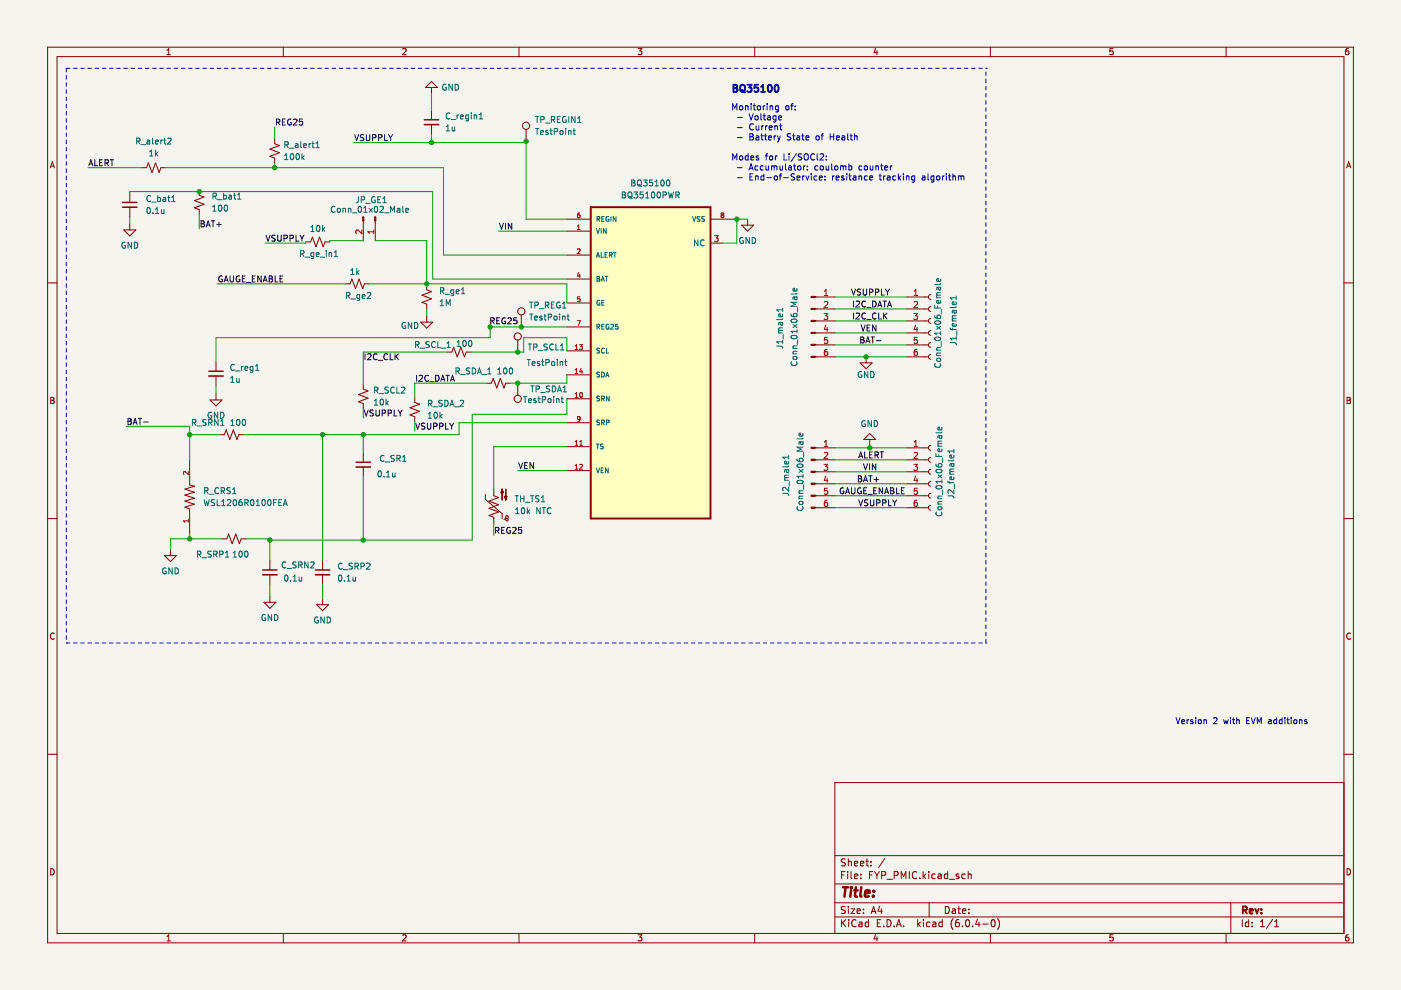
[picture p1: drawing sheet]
<svg xmlns="http://www.w3.org/2000/svg" width="297mm" height="210mm" viewBox="0 0 297 210" stroke-linecap="round" stroke-linejoin="round" font-family="sans-serif">
<path d="M.1 0h297v209.9h-297z" fill-rule="evenodd" fill="#f5f4ef" stroke="#f5f4ef" stroke-width=".21"/>
<g fill="none" stroke="#840000" stroke-width=".21">
<path d="M10.1 10h276.8v189.9h-276.8zM12.1 12h272.8v185.9h-272.8zM35.4 11.6h.7M35.4 10.7l.4-.4v1.3M60.1 10v2M85.4 10.4l.5-.1 .2 .4-.8 .9h.8M91.5 18.5v1.3M91.5 17.3l1.3 1.2h-2.6zM110 10v2M135.3 10.3h.8l-.4 .5 .3 .1v.6l-.2 .1-.5-.1M160 10v2M185.6 10.2l-.3 1h.8"/>
<path d="M185.9 10.7v.9M210 10v2M236 10.3h-.6l-.1 .6h.6l.1 .6-.2 .1-.5-.1M260 10v2M285.9 10.3l-.4 .1-.2 .2v.7l.2 .3 .4-.1v-.6l-.4-.1-.2 .2M10.7 35.6l.4-1.3 .4 1.3M10.8 35.2h.6M30.1 35.6h1l.4-1.1 .7 2.1 .8-2.1 .7 2.1 .4-1h1M58.2 29.5v1l1.1 .4-2.1 .7 2.1 .8-2.1 .7 1 .4v1M91.5 23.4v2M91.5 26.4v2M111.5 27.4v2.6"/>
<path d="M285.5 35.6l.4-1.3 .5 1.3M285.6 35.2h.7M10.1 60h2M26.2 48.8h2.6l-1.3 1.2zM27.5 40.9v2M27.5 43.9v2.1M27.5 47.5v1.3M42.2 40.4v1l1.1 .4-2.1 .7 2.1 .8-2.1 .8 1 .3v1.1M64.8 51.3h1.1l.3-1 .8 2 .8-2 .7 2 .4-1h1M77 46.8v4.2M79.6 46.8v4.2M120.2 49h5.1"/>
<path d="M120.2 54.1h5.1M120.2 59.2h5.1M120.2 46.5h5.1M150.6 51.5h2.6M150.6 46.5h5.1M157.2 47.7h2.6l-1.3 1.3zM158.5 46.5v1.2M284.9 60h2M45.8 76.7v2M45.8 79.7v2.1M73.2 60.2h1l.4-1 .8 2 .7-2 .8 2 .4-1h1M89.2 68.3h2.5l-1.2 1.3z"/>
<path d="M90.5 60.4v1l1 .4-2 .8 2 .8-2 .7 1 .4v1M90.5 67v1.3M94.8 74.6h1l.4-1 .7 2.1 .8-2.1 .8 2.1 .4-1.1h1M109.8 72.1v2.5M110.5 66.8v2.5M120.2 74.4h5.1M120.2 79.5h5.1M120.2 64.2h5.1M120.2 69.3h5.1M172.8 75.7h4.2M172.8 73.1h4.2M172.8 70.6h4.2"/>
<path d="M172.8 68h4.2M172.8 65.5h4.2M172.8 63h4.2M182.4 76.9h2.5l-1.3 1.3zM183.6 75.7v1.2M192.3 75.7h4.5M192.3 73.1h4.5M192.3 70.6h4.5M192.3 68h4.5M192.3 65.5h4.5M192.3 63h4.5M197.3 75.2a.51 .51 0 0 0-.5 .5 .51 .51 0 0 0 .5 .5"/>
<path d="M197.3 72.6a.51 .51 0 0 0-.5 .5 .51 .51 0 0 0 .5 .5M197.3 70.1a.51 .51 0 0 0-.5 .5 .51 .51 0 0 0 .5 .5M197.3 67.5a.51 .51 0 0 0-.5 .5 .51 .51 0 0 0 .5 .6M197.3 65a.51 .51 0 0 0-.5 .5 .51 .51 0 0 0 .5 .5M197.3 62.5a.51 .51 0 0 0-.5 .5 .51 .51 0 0 0 .5 .5M10.8 84.3h.4l.2 .2-.2 .4 .2 .1 .1 .3-.2 .3h-.5zM10.8 84.9h.4M40.2 97.7v5.1l1 .3-2 .6 2 .6-2 .7 2 .6-2 .7 2 .6-2 .6 1 .4v5.1M44.5 84.8h2.6l-1.3 1.3zM45.8 83.5v1.3M46.6 92.2h1l.4-1.1 .7 2.1 .8-2.1 .7 2.1 .4-1h1M77 81.5v1l1 .4-2 .8 2 .7-2 .8 1 .4v1"/>
<path d="M77 96v2M77 99v2M87.9 84.3v1l1.1 .4-2.1 .8 2.1 .7-2.1 .8 1 .4v1M103.2 81.2h1l.4-1 .7 2.1 .8-2.1 .7 2.1 .4-1.1h1M109.8 81.2v2.6M120.2 84.5h5.1M120.2 94.7h5.1M120.2 99.8h5.1M120.2 89.6h5.1M172.8 97.5h4.2M172.8 95h4.2M184.4 93.2v1.2"/>
<path d="M184.4 91.9l1.3 1.3h-2.6zM192.3 97.5h4.5M192.3 95h4.5M197.3 99.5a.51 .51 0 0 0-.5 .5 .51 .51 0 0 0 .5 .5M197.3 97a.51 .51 0 0 0-.5 .5 .51 .51 0 0 0 .5 .5M197.3 94.4a.51 .51 0 0 0-.5 .6 .51 .51 0 0 0 .5 .5M285.6 84.3h.4l.3 .2-.3 .4 .3 .1v.3l-.2 .3h-.5zM285.6 84.9h.4M10.1 110h2M34.9 117.8h2.5l-1.3 1.3zM36.1 116.5v1.3M47.1 114.2h1l.4-1 .7 2.1 .8-2.1 .7 2.1 .4-1.1h1"/>
<path d="M57.2 118.8v2M68.4 118.8v2M102.9 104.9v1l3.6 3v1M104.7 103.6v1.5l1 .4-2 .8 2 .7-2 .8 2 .7-2 .8 1 .4v1.5M106.5 103.7v2.3M106.5 103.7l.2 .8h-.5zM107 105.2h.5l-.3 .8zM107.2 103.7v2.3M107.9 109.8l-.2-.4h-.4v1h.4v-.2a.48 .48 0 0 0-.4-.3 .48 .48 0 0 0-.5 .3M172.8 107.6h4.2M172.8 105.1h4.2M172.8 102.6h4.2"/>
<path d="M172.8 100h4.2M192.3 107.6h4.5M192.3 105.1h4.5M192.3 102.6h4.5M192.3 100h4.5M197.3 107.1a.51 .51 0 0 0-.5 .5 .51 .51 0 0 0 .5 .6M197.3 104.6a.51 .51 0 0 0-.5 .5 .51 .51 0 0 0 .5 .5M197.3 102.1a.51 .51 0 0 0-.5 .5 .51 .51 0 0 0 .5 .5M284.9 110h2M11.5 134.4a.58 .58 0 0 0-.8 .5 .58 .58 0 0 0 .8 .5M56 127.7h2.5l-1.3 1.3zM57.2 121.9v2"/>
<path d="M57.2 126.4v1.3M67.1 128.2h2.6l-1.3 1.3zM68.4 121.9v2M68.4 126.9v1.3M286.3 134.4a.58 .58 0 0 0-.8 .5 .58 .58 0 0 0 .8 .5M10.1 159.9h2M284.9 159.9h2M284.9 165.9h-107.9v32M10.8 184.2a.66 .66 0 0 1 .7 .6 .66 .66 0 0 1-.7 .7zM35.4 198.6l.4-.4v1.3M35.4 199.5h.7M60.1 197.9v2"/>
<path d="M85.4 198.3l.5-.1 .2 .4-.8 .9h.8M110 197.9v2M135.3 198.2h.8l-.4 .5 .3 .1v.6l-.2 .1-.5-.1M160 197.9v2M177 194.4h107.9M177 191.4h107.9M177 187.4h107.9M177 181.4h107.9M178.4 185.5h.5M178.4 195v1.5M178.7 195.6l.6 .9M179.2 184.8h-.8v1.5"/>
<path d="M179.2 192.3l-.5-.1-.3 .1v.5l.7 .2 .1 .4-.3 .3-.5-.1M179.2 182.2l-.5-.1-.3 .1v.5l.7 .3 .1 .3-.3 .3-.5-.1M179.3 195l-.9 .8M179.7 184.8v.1M179.7 185.3v1M179.9 182.1v1.5M179.9 192.2v.1M179.9 192.7v1M179.9 182.7l.2-.1 .3 .1 .1 .9M179.9 195v.1M179.9 195.5v1M180.4 192.7h.8l-.8 1h.8"/>
<path d="M180.4 184.8v1.3l.3 .2M181.1 185.8l.8-.1-.1-.3-.4-.1-.3 .2 .1 .7h.6M181.1 183.1l.8-.1-.1-.3-.4-.1-.3 .2 .1 .7h.6M181.5 195.1a.71 .71 0 0 0-1 .5 .71 .71 0 0 0 .7 .9l.3-.2M181.7 193.2l.7-.2v-.2l-.5-.1-.2 .2 .1 .7h.6M182.1 195.6h.6l.1 .9M182.4 183.1l.7-.1v-.3l-.5-.1-.2 .2 .1 .7h.6M182.5 186.2v.1M182.5 185.4v.1M182.8 195.8l-.5 .1-.2 .2 .2 .4 .5-.1M183.1 193.5v.2M183.1 192.8v.1"/>
<path d="M183.6 182.6h.5M183.8 182.1v1.3l.3 .2M184.1 195.6l-.4-.1-.3 .3 .2 .6h.5M184.1 195v1.5M184.4 185.5h.5M184.6 183.5v.1M184.6 182.7v.1M184.7 193.7l.5-1.5 .5 1.5M184.9 193.3h.7M185.1 184.8h-.7v1.5M185.4 184.8l.5 .8M185.6 198.1l-.3 1h.8"/>
<path d="M185.9 185.6v.7M185.9 198.6v.9M186 195.7h.5M186.4 184.8l-.5 .8M186.5 192.1l-.4 1.1h1M186.7 195h-.7v1.5h.7M186.9 192.7v1M186.9 185.6l.7-.1 .2-.2-.1-.4-.8-.1v1.5M187.4 196.3v.2M187.6 182l-1.3 2M188.1 195a.76 .76 0 0 1 .8 .7 .76 .76 0 0 1-.8 .8zM188.1 186.4h1.1"/>
<path d="M189.6 196.3v.2M189.6 185.6l.7-.1 .1-.2v-.4l-.8-.1v1.5M190.1 196.5l.5-1.5 .5 1.5M190.2 196.1h.7M191.1 186.3v-1.5l.5 1.1 .5-1.1v1.5M191.6 196.3v.2M192.8 184.8v1.5M194.4 184.9a.71 .71 0 0 0-1 .5 .71 .71 0 0 0 .7 .9l.3-.1M194.6 195v1.5M194.7 195.9l.4 .6M195 186.2v.1M195.1 195.5l-.5 .6"/>
<path d="M195.7 184.8v1.5M195.8 195v.1M195.8 195.5v1M195.9 185.7l.4 .6M196.3 185.3l-.6 .6M196.9 184.8v.1M196.9 185.3v1M197 191.4v3M197.1 195.6l-.4-.1-.3 .3 .2 .6h.5M197.8 195.6h.6v.9M198.3 185.4l-.4-.1-.3 .3 .1 .6h.6M198.4 195.8l-.5 .1-.2 .2 .2 .4 .5-.1"/>
<path d="M198.9 185.4h.6l.1 .9M199.6 185.7h-.5l-.2 .2 .2 .4 .5-.1M199.8 195.6l-.4-.1-.3 .3 .1 .6h.6M199.8 195v1.5M200.4 192.2a.76 .76 0 0 1 .9 .7 .76 .76 0 0 1-.9 .8zM200.9 185.4l-.4-.1-.3 .3 .2 .6h.5M200.9 184.8v1.5M201.3 186.4h1.1M201.9 192.8h.6l.1 .9M202.1 194.8a1.72 1.72 0 0 0 0 2.3M202.6 193l-.5 .1-.2 .2 .2 .4 .5-.1M203.1 192.7h.5"/>
<path d="M203.3 192.2v1.3l.3 .2M203.3 195l-.4 .1a1.01 1.01 0 0 0 0 1.4l.5-.2v-.5l-.3-.2h-.4l-.1 .2M203.3 185.4l-.4-.1-.2 .2 .1 .2 .5 .2v.3h-.6M204.1 193.2l.7-.2-.1-.2-.4-.1-.2 .2v.7h.6M204.1 196.3v.2M204.6 185.4l-.4-.1-.3 .3 .2 .6h.5M204.9 195.1l.2-.1a.8 .8 0 0 1 .5 .7 .8 .8 0 0 1-.5 .8l-.4-.6zM205.3 185.4l.2-.1 .4 .1v.9M205.3 184.8v1.5M205.4 193.5v.2M205.4 192.8v.1M206.2 196.3v.2"/>
<path d="M207.2 194.9l-.4 1.1h1M207.6 195.5v1M208.3 195.9h1.2M210 197.9v2M210.3 195.1l.2-.1a.8 .8 0 0 1 .5 .7 .8 .8 0 0 1-.5 .8l-.4-.6zM211.5 194.8a1.72 1.72 0 0 1 0 2.3M236 198.2h-.6l-.1 .6h.6l.1 .6-.2 .1-.5-.1M260 197.9v2M261 191.4v6.5M263.4 195v1.5M264.7 195.6l-.4-.1-.3 .3 .2 .6h.5M264.7 195v1.5"/>
<path d="M265.5 196.3v.2M265.5 195.6v.1M267.2 196.5h.9M267.2 195.4l.5-.4v1.5M269.8 194.9l-1.3 1.9M270.2 196.5h.9M270.2 195.4l.5-.4v1.5M285.6 184.2a.66 .66 0 0 1 .8 .6 .66 .66 0 0 1-.8 .7zM285.9 198.2l-.4 .1-.2 .2v.7l.2 .3 .4-.1v-.6l-.4-.1-.2 .2"/>
<circle cx="111.5" cy="26.7" r=".76"/>
<circle cx="109.8" cy="71.3" r=".76"/>
<circle cx="110.5" cy="66" r=".76"/>
<circle cx="109.8" cy="84.5" r=".76"/>
</g>
<path d="M263.5 193l.7-.1 .2-.2-.1-.4-.8-.1v1.5M263.9 193l.5 .7M264.9 193.2l.7-.2v-.2l-.5-.1-.2 .2 .1 .7h.6M266.1 192.7l.4 1 .4-1M267.4 193.5v.2M267.4 192.8v.1" fill="none" stroke="#840000" stroke-width=".39"/>
<path d="M178.7 188.1h1.2M179.3 188.1l-.3 2M180.4 188.8l-.1 1.3M180.5 188.1v.2M181.1 188.8h.8M181.5 188.1l-.2 1.7v.2l.4 .1M182.6 188.1l-.2 1.7 .3 .3M183.4 189.5l1-.2-.1-.4-.5-.1-.3 .3-.1 .9h.8M185.2 189.9l-.1 .2M185.3 188.9v.2" fill="none" stroke="#840000" stroke-width=".52"/>
<g fill="none" stroke="#006464" stroke-width=".21">
<path d="M94.6 17.9a.58 .58 0 0 0-.8 .6 .58 .58 0 0 0 .8 .5v-.4h-.2M95.9 17.9v1.2l-.7-1.2v1.2M96.5 17.9a.64 .64 0 0 1 .7 .6 .64 .64 0 0 1-.7 .6zM29 29.9h.6v-.5l-.6-.1v1.2M29.3 29.9l.4 .6M29.9 30.7h1M31.2 29.8h.5v.7M31.7 33.1h.7M31.7 32.2l.4-.4v1.3M31.7 30l-.6 .2 .2 .3h.4M32.4 29.3v1.1l.1 .1M33 30.1l.6-.1-.1-.2-.4-.1-.1 .2v.6h.5"/>
<path d="M33 31.8v1.3M33.1 32.6l.4 .5M33.5 32.2l-.5 .5M34.1 29.7v.8M34.5 29.7l-.4 .2M34.7 29.7h.5M34.9 29.3v1.1l.3 .1M35.6 29.4l.4-.1 .3 .3-.8 .9h.8M60.3 33.8h.8M60.3 32.9l.4-.3v1.2M60.4 30.7l.6-.1 .1-.4-.7-.2v1.3M60.7 30.7l.4 .6"/>
<path d="M61.4 31.4h.9M61.7 32.7l.1-.1a.68 .68 0 0 1 .5 .6 .68 .68 0 0 1-.5 .6l-.3-.4zM62.6 30.5h.5l.1 .8M62.9 32.7l.2-.1a.68 .68 0 0 1 .4 .6 .68 .68 0 0 1-.4 .6l-.3-.4zM63.2 30.8l-.6 .2 .2 .3 .4-.1M63.8 30v1.1l.2 .2M64 32.6v1.2M64.1 33.4l.4 .4M64.4 30.9l.6-.1-.1-.3h-.3l-.2 .1v.6h.5M64.5 33l-.5 .5M65.5 30.5v.8M65.9 30.5l-.4 .2"/>
<path d="M66.1 30.5h.5M66.3 30v1.1l.3 .2M67 31.3h.7M67 30.4l.3-.4v1.3M94.6 27.8h.7M94.6 26.9l.4-.4v1.3M95.4 24.1a.56 .56 0 0 0-.8 .5 .56 .56 0 0 0 .8 .5M95.6 25.3h1M95.9 26.9v.8l.5-.1M96.4 26.9v.9M96.9 24.4v.8M97.3 24.4l-.4 .2"/>
<path d="M97.6 24.8l.6-.1v-.3h-.4l-.2 .2 .1 .6h.5M99.3 24.4v1l-.2 .2h-.3M99.3 24.4h-.3l-.3 .2 .1 .6h.5M99.9 23.9v.2M99.9 24.4v.8M100.5 24.5l.5-.1 .1 .8M100.5 24.4v.8M101.6 25.2h.7M101.6 24.3l.4-.4v1.3M113.5 24.7h.7M113.5 27.2h.7M113.9 24.7v1.3"/>
<path d="M113.9 27.2v1.3M114.6 28.1l.6-.1v-.3h-.4l-.2 .1 .1 .7h.5M114.7 25.4l.6-.1v-.5l-.6-.1v1.3M115.6 26.1h1M116.2 27.7h-.3l-.2 .1 .1 .2 .4 .1v.4h-.5M116.6 27.7h.5M116.8 27.2v1.1l.3 .2M116.9 25.4l.6-.1 .1-.5-.7-.1v1.3M117.2 25.4l.4 .6M117.5 27.9l.6-.1 .1-.4-.7-.2v1.3M118.2 25.3h.4M118.8 24.7h-.6v1.3h.6"/>
<path d="M118.8 27.7h.3l.3 .2v.4l-.3 .2-.4-.2zM119.9 27.2v.2M119.9 27.7v.8M120 24.8a.58 .58 0 0 0-.7 .6 .58 .58 0 0 0 .8 .5v-.5h-.3M120.5 27.8l.5-.1 .1 .8M120.5 27.7v.8M120.6 24.7v1.3M121.5 27.7h.5M121.7 27.2v1.1l.3 .2M121.9 24.7v1.3l-.7-1.3v1.3M122.5 26h.7M122.5 25.1l.3-.4v1.3"/>
<path d="M133.9 38.2h.4l.3 .2-.3 .4 .3 .1 .1 .3-.3 .2h-.5zM133.9 38.8h.4M135.2 38.3l.2-.1a.43 .43 0 0 1 .6 .4v.4a.42 .42 0 0 1-.4 .4 .42 .42 0 0 1-.5-.4zM135.4 39.1l.6 .4M136.4 38.2h.8l-.4 .4 .3 .2v.5l-.2 .1-.5-.1M138.3 38.2h-.6v.6l.6-.1v.6l-.1 .1-.5-.1M138.9 39.4h.7M138.9 38.5l.3-.3v1.2M140.2 38.3l.2-.1a.68 .68 0 0 1 .4 .6 .68 .68 0 0 1-.4 .6l-.3-.5zM141.4 38.3l.2-.1a.68 .68 0 0 1 .4 .6 .68 .68 0 0 1-.4 .6l-.3-.5zM26.6 51.4a.58 .58 0 0 0-.8 .6 .58 .58 0 0 0 .8 .5v-.4h-.2M27.9 51.4v1.2l-.7-1.2v1.2"/>
<path d="M28.5 51.4a.64 .64 0 0 1 .7 .6 .64 .64 0 0 1-.7 .6zM31.3 44.1l.1-.1a.68 .68 0 0 1 .5 .6 .68 .68 0 0 1-.5 .7l-.3-.5zM31.9 41.6a.56 .56 0 0 0-.8 .5 .56 .56 0 0 0 .8 .5M32.2 42.9h.9M32.4 45.2v.1M33 45.3h.7M33 44.4l.3-.4v1.3M33.4 41.9h.4l.2 .2-.1 .6h-.5M33.4 41.5v1.2M34.2 44.4l.1 .8h.5M34.6 41.9h.5v.8M34.8 44.4v.9"/>
<path d="M35.1 42.2l-.6 .2 .2 .3h.4M35.6 41.9h.4M35.7 41.5v1.1l.3 .1M36.4 42.7h.7M36.4 41.8l.4-.3v1.2M45.1 44.8h.7M45.1 43.9l.4-.4v1.3M45.2 41.6h.6v-.5l-.6-.1v1.2M45.5 41.6l.4 .6M46.1 42.3h1M46.4 43.6l.2-.1a.68 .68 0 0 1 .5 .6 .68 .68 0 0 1-.5 .7l-.3-.5zM47.4 41.4h.4l.2 .2-.1 .6h-.5"/>
<path d="M47.4 41v1.2M47.6 43.6l.2-.1a.68 .68 0 0 1 .5 .6 .68 .68 0 0 1-.5 .7l-.3-.5zM48.5 41.4h.5l.1 .8M49.1 41.7l-.6 .2 .2 .3h.4M49.5 41.4h.5M49.7 41v1l.3 .2M50.4 41.3l.3-.3v1.2M50.4 42.2h.7M63.7 53.8l.6-.1 .1-.4-.7-.2v1.3M64 53.8l.5 .6M64.7 54.5h1M65.9 49.1h.7"/>
<path d="M65.9 48.2l.4-.4v1.3M66.5 53.6h-.4l-.2 .2 .1 .5h.5M66.5 53.6v1l-.2 .2h-.3M67.1 54l.6-.1-.1-.3h-.4l-.1 .1v.6h.5M67.2 47.9l.2-.1a.68 .68 0 0 1 .4 .6 .68 .68 0 0 1-.4 .7l-.3-.5zM67.9 54.5h1M68.4 47.8v1.3M68.5 48.6l.4 .5M68.9 48.2l-.5 .5M69.2 53.1v.2M69.2 53.6v.8M69.8 53.7l.5-.1v.8"/>
<path d="M69.8 53.6v.8M70.9 53.5l.3-.4v1.3M70.9 54.4h.7M71 43.9a.56 .56 0 0 0-.8 .5 .56 .56 0 0 0 .8 .5M71.6 44.3l.1-.1 .4 .1-.1 .7-.4-.1zM72.7 44.3l.5-.1 .1 .8M72.7 44.2v.8M73.9 44.3l.4-.1 .1 .8M73.9 44.2v.8M74.4 58.2h.7M74.4 57.3l.3-.4v1.3M74.7 45.1h1"/>
<path d="M75.6 56.9v1.3M75.8 57.7l.3 .5M76 41.7l-.1 1.1-.4 .2M76 43.9l.2-.2a.68 .68 0 0 1 .5 .7 .68 .68 0 0 1-.5 .6l-.3-.5zM76.1 57.4l-.5 .5M76.6 42.4l.6-.1 .1-.5-.7-.1v1.3M77.1 44.1l.4-.4v1.3M77.1 45h.7M77.6 43.1h.9M78.3 44.2l.6 .8M78.9 44.2l-.6 .8M79.5 43.9l.2-.2a.68 .68 0 0 1 .4 .7 .68 .68 0 0 1-.4 .6l-.3-.5z"/>
<path d="M79.5 41.8a.58 .58 0 0 0-.7 .6 .58 .58 0 0 0 .8 .5v-.5h-.3M80.1 42.3h.4M80.6 43.9l.5-.2 .2 .4-.8 .9h.8M80.7 41.7h-.6v1.3h.6M81.2 43h.7M81.2 42.1l.3-.4v1.3M81.5 45.1h1M82.8 45v-1.3l.4 1 .5-1v1.3M84.3 44.2h.4l.1 .8M84.8 44.5l-.6 .2 .2 .3h.4M85.4 43.7v1.1l.2 .2M86 44.6l.6-.1v-.3h-.4l-.2 .1 .1 .7h.5"/>
<path d="M126.4 48.5l.4 1 .3-1M126.4 54.5l.4-1 .3 1M126.5 54.3h.5M126.6 59.1h.3M126.6 58.6h.3l.2 .2-.2 .3 .3 .3-.2 .2h-.4zM126.6 46.4h.5v-.4l-.5-.1v1M126.8 46.4l.4 .5M127.5 48.5v1M127.5 53.5v1h.4M127.5 59.6l.3-1 .3 1M127.6 59.3h.4M127.6 46.4h.3"/>
<path d="M128.1 45.9h-.5v1h.5M128.3 54h.3M128.3 58.6h.6M128.5 48.5v1l-.6-1v1M128.6 58.6v1M128.8 53.5h-.5v1h.5M129.1 46a.46 .46 0 0 0-.6 .4 .46 .46 0 0 0 .6 .4v-.3h-.2M129.2 54.1l.5-.1v-.4l-.5-.1v1M129.4 54.1l.4 .4M129.5 45.9v1M130.1 53.5h.5M130.4 53.5v1"/>
<path d="M130.6 45.9v1l-.6-1v1M131.9 40.7h.5l.2 .2-.2 .4 .2 .1 .1 .3-.3 .3h-.5zM131.9 41.3h.5M133.3 40.8l.1-.1a.43 .43 0 0 1 .6 .4v.4a.42 .42 0 0 1-.4 .5 .42 .42 0 0 1-.5-.5zM133.4 41.7l.6 .4M134.4 40.7h.8l-.4 .5 .3 .1v.5l-.1 .2-.6-.2M136.3 40.7h-.6v.6l.6-.1v.6l-.1 .2-.5-.2M136.9 42h.7M136.9 41.1l.4-.4v1.3M138.2 40.8l.2-.1a.68 .68 0 0 1 .4 .6 .68 .68 0 0 1-.4 .7l-.3-.5zM139.4 40.8l.2-.1a.68 .68 0 0 1 .4 .6 .68 .68 0 0 1-.4 .7l-.3-.5zM140.6 41.4l.6-.1v-.5l-.6-.1v1.3"/>
<path d="M141.7 40.7l.3 1.3 .3-.9 .2 .9 .3-1.3M143.3 41.4l.6-.1 .1-.5-.7-.1v1.3M143.6 41.4l.4 .6M146.8 45.9l.4 1 .3-1M148 50.9v1.2l-.7-1.2v1.2M148.4 46h-.5a.42 .42 0 0 0 .4 .5v.4h-.5M149.3 51a.56 .56 0 0 0-.8 .5 .56 .56 0 0 0 .8 .5M149.4 46h-.6a.42 .42 0 0 0 .5 .5v.4h-.5M157.5 50.4a.58 .58 0 0 0-.7 .6 .58 .58 0 0 0 .8 .5v-.4h-.2M158.9 50.3v1.3l-.8-1.3v1.3M159.5 50.3a.64 .64 0 0 1 .7 .7 .64 .64 0 0 1-.7 .6zM199.4 59.1v.4l-.1 .2-.6-.1v-.5h.2l.1 .6"/>
<path d="M49.7 77.4a.56 .56 0 0 0-.8 .5 .56 .56 0 0 0 .8 .5M49.9 78.6h1M51.2 77.7v.8M51.6 77.7l-.4 .2M51.9 78.1l.6-.1v-.3h-.4l-.2 .2 .1 .6h.5M53.6 77.7h-.3l-.3 .2 .1 .6h.5M53.6 77.7v1l-.2 .3-.3-.1M54.2 78.5h.7M54.2 77.6l.3-.3v1.2M73.5 62.7l.6-.1v-.5l-.6-.1v1.3M73.8 62.7l.4 .6M74.4 63.4h1"/>
<path d="M76.2 62.4v1.1l-.2 .2h-.3M76.2 62.5l-.3-.1-.3 .3 .2 .5h.4M76.8 62.9l.6-.2-.1-.2-.3-.1-.2 .2 .1 .6h.4M77.9 62.1l.5-.1 .2 .4-.8 .9h.8M86 68.4a.58 .58 0 0 0-.8 .6 .58 .58 0 0 0 .8 .5v-.4h-.2M87.3 68.4v1.2l-.7-1.2v1.2M87.9 68.4a.64 .64 0 0 1 .7 .6 .64 .64 0 0 1-.7 .6zM88.1 73.1l.6-.1 .1-.4-.7-.2v1.3M88.4 73.1l.4 .6M89.1 73.8h.9M91 72.5l-.7 .1v.3l.6 .3 .1 .3-.2 .2-.5-.1M92.3 72.6a.56 .56 0 0 0-.8 .5 .56 .56 0 0 0 .8 .5"/>
<path d="M92.8 72.4v1.3h.6M93.3 64.8h.8M93.3 63.9l.4-.4v1.3M93.4 61.7l.6-.1 .1-.5-.7-.1v1.3M93.6 73.8h.9M93.7 61.7l.4 .6M94.4 62.4h.9M94.6 64.8v-1.3l.4 1 .5-1v1.3M94.8 73.7h.7M94.8 72.8l.3-.4v1.3M96.2 61.4v1.1l-.3 .2-.3-.1M96.2 61.5l-.4-.1-.2 .3 .1 .5h.5"/>
<path d="M96.7 78.7l.6-.1v-.5l-.6-.1v1.3M96.7 61.9l.6-.2v-.2l-.4-.1-.2 .2 .1 .6h.5M96.9 73.4h.7M96.9 72.5l.4-.3v1.2M97 78.7l.4 .6M97.6 79.4h1M97.8 61.4l.4-.4v1.3M97.8 62.3h.7M98.2 72.3l.2-.1a.68 .68 0 0 1 .5 .6 .68 .68 0 0 1-.5 .6l-.3-.4zM99.5 72.2h.1a.68 .68 0 0 1 .5 .6 .68 .68 0 0 1-.5 .6 .84 .84 0 0 1-.1-1.2zM99.6 78.1h-.7v.4l.6 .2 .1 .3-.3 .3-.4-.1M100.1 78a.64 .64 0 0 1 .8 .6 .64 .64 0 0 1-.8 .7z"/>
<path d="M101.2 79.3l.4-1.3 .5 1.3M101.3 78.9h.6M102.2 79.4h.9M103.4 79.3h.7M103.4 78.4l.4-.4v1.3M105.5 79.3h.8M105.5 78.4l.4-.4v1.3M106.9 78.1l.2-.1a.68 .68 0 0 1 .4 .6 .68 .68 0 0 1-.4 .7l-.3-.5zM108.1 78.1l.2-.1a.68 .68 0 0 1 .4 .6 .68 .68 0 0 1-.4 .7l-.3-.5zM111.7 76.2h.8M112 72.9h.7M112.1 76.2v1.3"/>
<path d="M112.3 64.1h.7M112.3 66.6h.7M112.4 72.9v1.3M112.6 64.1v1.2M112.6 66.6v1.3M112.8 77.1l.6-.1v-.3h-.4l-.2 .1 .1 .6h.5M113.1 73.6l.7-.1v-.4l-.7-.2v1.3M113.3 67.4l.6-.1v-.2l-.4-.1-.2 .2 .1 .6h.5M113.4 64.7h.6l.1-.5-.7-.1v1.2M114.1 74.3h1M114.4 65.4h.9M114.4 76.7h-.3l-.2 .1 .1 .2 .4 .1v.3h-.5"/>
<path d="M114.8 76.7h.5M114.9 67.1l-.3-.1-.2 .2 .1 .2 .4 .1v.3h-.5M115 76.2v1.1l.3 .2M115.3 67h.5M115.5 66.6v1.1l.3 .2M115.6 64.7h.6l.1-.5-.7-.1v1.2M115.7 76.9l.6-.1 .1-.4-.7-.2v1.3M115.9 64.7l.5 .6M116 73l-.6 .1v.3l.5 .3 .1 .3-.2 .2-.5-.1M116.2 67.3l.6-.1 .1-.5-.7-.1v1.3M116.9 64.7h.4M117 76.8l.2-.1 .3 .1v.6h-.5z"/>
<path d="M117.3 73.1a.56 .56 0 0 0-.8 .5 .56 .56 0 0 0 .8 .5M117.5 67.1l.2-.1 .4 .1-.1 .7-.5-.1zM117.5 64.1h-.6v1.2h.6M117.9 72.9v1.3h.6M118.2 76.2v.2M118.2 76.7v.8M118.7 66.6v.1M118.7 67v.9M118.7 64.1a.58 .58 0 0 0-.7 .6 .58 .58 0 0 0 .8 .5v-.4h-.3M118.8 76.8l.4-.1 .1 .8M118.8 76.7v.8M118.8 74.2h.8"/>
<path d="M118.8 73.3l.4-.4v1.3M119.3 65.3h.7M119.3 64.4l.3-.3v1.2M119.3 67.1h.4l.1 .8M119.3 67v.9M119.7 76.7h.5M119.9 76.2v1.1l.3 .2M120.2 67h.5M120.4 66.6v1.1l.3 .2M126.6 69.3l.5-.1v-.3l-.5-.1v1M126.8 69.3l.4 .5M127.1 73.9h-.5a.42 .42 0 0 0 .5 .6l-.1 .3h-.5"/>
<path d="M127.1 63.7a.46 .46 0 0 0-.6 .5 .46 .46 0 0 0 .7 .4v-.3h-.2M127.1 79h-.5a.42 .42 0 0 0 .5 .5l-.1 .4h-.5M127.6 78.9a.51 .51 0 0 1 .5 .5 .51 .51 0 0 1-.5 .5zM127.6 64.2h.3M127.6 69.2h.3M128.1 63.7h-.5v1h.5M128.1 68.8h-.5v1h.5M128.1 73.9a.45 .45 0 0 0-.6 .4 .45 .45 0 0 0 .6 .5M128.4 79.9l.4-1 .3 1M128.5 79.6h.5M128.6 73.8v1.1h.5M129.1 68.8a.46 .46 0 0 0-.6 .5 .46 .46 0 0 0 .6 .4v-.4h-.2"/>
<path d="M129.5 68.9l.4-.1 .2 .3-.7 .7h.7M131 68.8h-.5v.4h.4l.1 .5h-.5M164.7 73.4h1.1l.1 .5M165.1 70.6h.8M165.3 70.1l-.2 .1 .1 .4M165.3 70.1h.6M165.4 68.4l.2 .6 .3-.2v-.4M165.9 66.6v.4l-.1 .2-.6-.1v-.5l.2-.1 .1 .7M165.9 68.4h-.7v.5M165.9 65.3v.8M165.9 72.1v.7M165.9 72.5h-1.2l.3 .3"/>
<path d="M165.9 69.5l-.7 .1-.1 .3 .2 .2M165.9 67.6l-.1 .2h-1.1M165.9 65.7h-1.2l.3 .4M166.1 70.9v1M167.7 66.6l.1 .3 .2 .2 .7 .1 .3-.3-.1-.4-.6 .1-.1 .3 .2 .3M167.8 71.3a.75 .75 0 0 1 1.2 .2 .72 .72 0 0 1-1.3-.1zM167.8 67.8a.61 .61 0 0 1 .7-.2 .61 .61 0 0 1 .4 .6 .75 .75 0 0 1-1.2-.2zM167.8 76.7a.56 .56 0 0 0 .5 .8 .56 .56 0 0 0 .6-.8M168.1 75h.9M168.1 73.9h.9M168.1 68.8l.9 .7M168.2 75.7l.5-.1 .3 .4-.3 .2h-.3l-.3-.2z"/>
<path d="M168.4 62.9l.3 .6 .3-.1-.1-.5M168.9 61.2l.1 .4-.2 .1h-.6v-.5l.2-.1 .2 .6M169 73.3l-.8 .1 .1 .5M169 74.5h-.8l.1 .5M169 69.9v.7M169 62.9l-.8 .1v.5M169 70.3h-1.3l.4 .3M169 68.8l-.9 .7M169 64.1h-1.3l.9 .4-.9 .4h1.3M169 62.2l-.2 .1h-1.1M169.1 65.2v1M169.1 72.1v.9"/>
<path d="M182.7 78.8a.58 .58 0 0 0-.8 .6 .58 .58 0 0 0 .8 .5v-.4h-.2M184 78.8v1.2l-.7-1.2v1.2M184.6 78.8a.64 .64 0 0 1 .7 .6 .64 .64 0 0 1-.7 .6zM198.2 64.7v.6h1.2M198.2 66.9v.4l.3 .2h.7l.2-.2-.1-.4h-.6v.4l.2 .2M198.3 71.6a.61 .61 0 0 1 .7-.2 .61 .61 0 0 1 .4 .6 .75 .75 0 0 1-1.2-.2zM198.3 77.1a.56 .56 0 0 0 .5 .8 .56 .56 0 0 0 .5-.8M198.3 68.1a.61 .61 0 0 1 .7-.1 .61 .61 0 0 1 .4 .6 .75 .75 0 0 1-1.2-.3zM198.6 63.1h.8M198.6 75.4h.8M198.6 74.3h.8M198.6 69.2l.8 .6"/>
<path d="M198.7 76.1l.5-.2 .2 .5-.2 .2h-.4l-.2-.2zM198.8 62.6l-.2 .2 .1 .3M198.8 64.9v.4M198.8 62.6h.6M198.9 60.9l.2 .6 .3-.2v-.4M199.4 63.7v.4l-.1 .2-.6-.1v-.5h.2l.1 .6M199.4 62l-.7 .1-.1 .3 .2 .2M199.4 70.3v.7M199.4 60.9l-.7 .1v.4M199.4 73.7l-.7 .1v.5M199.4 74.9h-.7v.5M199.4 70.6h-1.2l.3 .4"/>
<path d="M199.4 69.2l-.8 .6M199.4 60.1l-.1 .2h-1.1M199.6 65.6v1M199.6 72.4v1M201.5 72.6l1.1 .1 .1 .4M201.5 69.6l.2 .3h1M201.9 69.6v.4M201.9 68h.8M202.1 67.5l-.2 .2 .1 .3M202.1 67.5h.6M202.2 65.8l.2 .6 .3-.2v-.4M202.7 68.6v.4l-.1 .2-.6-.1v-.5h.2l.1 .6"/>
<path d="M202.7 64.1v.3l-.1 .2-.6-.1v-.4l.2-.1 .1 .6M202.7 71.7h-1.2l.3 .4M202.7 62.8v.7M202.7 71.4v.7M202.7 65.8l-.7 .1v.4M202.7 67h-.7l-.1 .3 .2 .2M202.7 65l-.1 .2h-1.1M202.7 63.1h-1.2l.3 .4M202.9 70.2v.9M40.8 89.6l.6-.1 .1-.4-.7-.2v1.3M41.1 89.6l.4 .6M41.8 90.3h.9"/>
<path d="M43.7 89l-.7 .1v.3l.6 .3 .1 .3-.2 .2-.5-.1M44.2 89.6l.6-.1 .1-.4-.7-.2v1.3M44.5 89.6l.5 .6M44.8 87.5a.58 .58 0 0 0-.7 .6 .58 .58 0 0 0 .8 .5v-.5h-.3M46.2 87.4v1.3l-.8-1.3v1.3M46.2 88.9v1.3l-.7-1.3v1.3M46.8 87.4a.64 .64 0 0 1 .7 .6 .64 .64 0 0 1-.7 .7zM46.8 90.2h.7M46.8 89.3l.3-.4v1.3M48.9 81.1h.7M48.9 80.2l.4-.4v1.3M48.9 89.3l.4-.4v1.3"/>
<path d="M48.9 90.2h.8M50.2 80.2v.8l.5-.1M50.3 89.1l.1-.2a.68 .68 0 0 1 .5 .7 .68 .68 0 0 1-.5 .6l-.3-.5zM50.7 80.2v.9M51.5 89.1l.2-.2a.68 .68 0 0 1 .4 .7 .68 .68 0 0 1-.4 .6l-.3-.5zM79.4 85.9h.7M79.4 85l.3-.4v1.3M79.4 82.7h.6l.1-.5-.7-.1v1.2M79.7 82.7l.5 .6M80.3 100l.1-.2a.68 .68 0 0 1 .5 .7 .68 .68 0 0 1-.5 .6l-.3-.5zM80.4 83.5h1M80.7 84.7l.2-.1a.68 .68 0 0 1 .4 .6 .68 .68 0 0 1-.4 .7l-.3-.5z"/>
<path d="M81.4 96.7a.56 .56 0 0 0-.8 .5 .56 .56 0 0 0 .8 .5M81.7 97.9h.9M81.9 84.6v1.3M82 85.4l.3 .5M82.3 85l-.4 .5M82.3 82.1l-.6 .1v.4l.5 .2 .1 .3-.2 .2h-.5M83.6 82.2a.56 .56 0 0 0-.8 .5 .56 .56 0 0 0 .8 .5M83.6 96.6l-.7 .1v.3l.6 .3 .1 .3-.2 .2h-.5M84.1 97.2h.7v-.5l-.7-.1v1.2M84.1 82.1v1.2h.7M84.4 97.2l.5 .6M85.1 82.2l.5-.1 .2 .3-.7 .9h.7"/>
<path d="M85.4 97.8h.7M85.4 96.9l.3-.3v1.2M90.8 88.7h.7M90.8 87.8l.4-.4v1.3M90.9 85.5h.6v-.5l-.6-.1v1.2M91.2 85.5l.4 .6M91.8 86.3h1M92.1 87.5l.2-.1a.68 .68 0 0 1 .4 .6 .68 .68 0 0 1-.4 .7l-.3-.5zM93.3 87.4v1.3M93.4 88.2l.4 .5M93.8 87.8l-.5 .5M93.8 84.9l-.7 .1v.4l.5 .2 .2 .3-.3 .2h-.5"/>
<path d="M94.3 84.9a.64 .64 0 0 1 .7 .6 .64 .64 0 0 1-.7 .6zM95.4 86.1l.4-1.2 .4 1.2M95.5 85.8h.6M96.4 86.3h.9M97.6 85l.4-.1 .3 .3-.8 .9h.8M111 84.1h.7M111.3 84.1v1.3M112.1 85l.6-.2-.1-.2-.3-.1-.2 .2v.6h.5M112.5 81.8h.7M112.9 81.8v1.3M113.6 84.6l-.3-.1-.1 .2v.2l.4 .1v.3h-.4M113.7 82.5l.6-.1v-.5l-.6-.1v1.3"/>
<path d="M114.1 84.5h.4M114.2 84.1v1.1l.3 .2M114.6 83.2h1M115 84.8l.6-.1v-.5l-.6-.1v1.3M116.2 84.7l.2-.2 .4 .2-.1 .6h-.5zM116.6 81.9h-.7v.4l.5 .2 .2 .3-.3 .3-.5-.1M117.1 81.8a.64 .64 0 0 1 .7 .7 .64 .64 0 0 1-.7 .6zM117.4 84.1v.1M117.4 84.5v.9M118 84.7l.5-.1v.8M118 84.5v.9M118.2 83.1l.4-1.3 .4 1.3"/>
<path d="M118.3 82.7h.6M119 84.5h.4M119.1 84.1v1.1l.3 .2M119.4 83.1h.7M119.4 82.2l.4-.4v1.3M126.4 94.1h.6M126.4 99.2l.4 1 .3-1M126.7 94.1v1.1M127.1 84l-.5 .1a.42 .42 0 0 0 .5 .5l-.1 .4h-.5M127.1 89.1l-.5 .1a.42 .42 0 0 0 .5 .5l-.1 .3h-.5M127.5 99.7h.3M127.6 89.6h.4l.1-.4-.5-.1v1"/>
<path d="M127.8 84.5l.3 .5M127.8 89.6l.3 .5M127.9 94.2h-.5a.42 .42 0 0 0 .4 .6v.3h-.5M127.9 99.2h-.4v1h.4M128 84h-.4v1M128 84l.1 .1M128.1 84.1l-.1 .4h-.4M128.6 89.6h.5v-.4l-.5-.1v1M129 99.2v1l-.6-1v1M129.1 84v1l-.5-1v1M166.7 99.6l.2 .6 .3-.2-.1-.4M167.1 97.8l.1 .4-.2 .2-.6-.1v-.5h.3l.1 .6"/>
<path d="M167.2 96.9h-1.3l.4 .4M167.2 96.6v.7M167.2 99.6h-.8v.5M167.2 98.8l-.2 .2h-1.1M169 97.3v.3l.3 .2 .7 .1 .3-.3-.2-.4-.6 .1v.3l.2 .3M169.1 98.5a.61 .61 0 0 1 .7-.2 .61 .61 0 0 1 .4 .6 .75 .75 0 0 1-1.2-.2zM169.4 99.5l.9 .7M169.7 93.7l.3 .6 .3-.2-.1-.4M170.2 91.9l.1 .4-.2 .1h-.6v-.5l.2-.1 .1 .6M170.3 93.7h-.8v.5M170.3 99.5l-.9 .7M170.3 94.8h-1.3l.9 .4-.9 .5h1.3"/>
<path d="M170.3 92.9l-.2 .2h-1.1M170.4 96v.9M183.4 89.2a.58 .58 0 0 0-.7 .6 .58 .58 0 0 0 .8 .5v-.4h-.2M184.8 89.2v1.3l-.8-1.3v1.3M185.4 89.2a.64 .64 0 0 1 .7 .6 .64 .64 0 0 1-.7 .7zM198.4 98.4l.1 .4 .2 .2h.8l.2-.2-.1-.4h-.6l-.1 .4 .3 .2M198.4 96.2v.6h1.3M198.6 99.6a.61 .61 0 0 1 .7-.2 .61 .61 0 0 1 .3 .7 .75 .75 0 0 1-1.2-.3zM198.9 94.6h.8M199 94.1l-.1 .1 .1 .4M199 96.4v.4M199 94.1h.7"/>
<path d="M199.2 92.4l.2 .6 .3-.2-.1-.4M199.6 95.2l.1 .4-.2 .2-.6-.1v-.5h.3l.1 .6M199.6 90.6l.1 .4-.2 .2-.6-.1v-.5h.3l.1 .6M199.7 92.4h-.8v.5M199.7 93.5l-.8 .1v.3l.1 .2M199.7 91.6l-.2 .2h-1.1M199.8 97.1v1M201.6 100l-.2 .2 .1 .3M201.6 100h.6M201.7 98.3l.2 .6 .3-.2v-.4M202.2 96.5v.4l-.1 .2-.6-.1v-.5h.2l.1 .6M202.2 95.3v.7"/>
<path d="M202.2 98.3l-.7 .1v.4M202.2 99.4l-.7 .1-.1 .3 .2 .2M202.2 97.5l-.1 .2h-1.1M202.2 95.6h-1.2l.3 .4M41.9 117.5h.6v-.5l-.6-.1v1.2M42.2 117.5l.4 .6M42.8 118.2h1M43.3 105.9l.3 1.3 .2-.9 .3 .9 .3-1.3M43.4 104.1l.6-.1 .1-.5-.7-.1v1.3M43.7 104.1l.4 .6M44.4 104.8h.9M44.8 116.9l-.7 .1v.3l.6 .3 .1 .3-.3 .2h-.5"/>
<path d="M45.3 117.5h.6l.1-.5-.7-.1v1.2M45.5 106l-.7 .1v.3l.6 .3 .1 .3-.2 .2-.5-.1M45.6 117.5l.4 .6M46 105.9v1.3h.6M46.3 103.5a.56 .56 0 0 0-.7 .5 .56 .56 0 0 0 .7 .5M46.6 117.5h.6l.1-.5-.7-.1v1.2M46.9 104.1l.6-.1 .1-.5-.7-.1v1.3M47 106.3l.4-.4v1.3M47 107.2h.7M47.2 104.1l.4 .6M47.8 118.1h.7M47.8 117.2l.4-.3v1.2"/>
<path d="M48.2 106.1l.5-.2 .2 .4-.7 .9h.7M48.8 103.5h-.6v.4l.5 .2 .1 .3-.2 .3-.5-.1M49.3 104.7h.7M49.3 103.8l.4-.4v1.3M49.4 118.1h.8M49.4 117.2l.4-.3v1.2M49.6 106.1l.1-.2a.68 .68 0 0 1 .5 .7 .68 .68 0 0 1-.5 .6l-.3-.5zM50.8 117l.2-.1a.68 .68 0 0 1 .4 .6 .68 .68 0 0 1-.4 .6l-.4-.5zM51.2 105.9l-.3 .1-.2 .2-.1 .8 .3 .2 .4-.1-.1-.6-.3-.1-.3 .3M51.9 106.6l.6-.1 .1-.4-.7-.2v1.3M52 117l.2-.1a.68 .68 0 0 1 .4 .6 .68 .68 0 0 1-.4 .6l-.3-.5zM52.2 106.6l.4 .6"/>
<path d="M53.2 106.1l.2-.2a.68 .68 0 0 1 .5 .7 .68 .68 0 0 1-.5 .6l-.3-.5zM54.3 107.2h.8M54.3 106.3l.4-.4v1.3M55.7 106.1l.1-.2a.68 .68 0 0 1 .5 .7 .68 .68 0 0 1-.5 .6l-.3-.5zM56.9 106.1l.1-.2a.68 .68 0 0 1 .5 .7 .68 .68 0 0 1-.5 .6l-.3-.5zM58 106.5h.4M58.6 105.9h-.6v1.3M59.1 106.5h.4M59.7 105.9h-.6v1.3h.6M60.1 107.2l.4-1.3 .4 1.3M60.2 106.8h.6M60.6 119.3a.56 .56 0 0 0-.8 .5 .56 .56 0 0 0 .8 .5"/>
<path d="M62.8 119.2l-.7 .1v.3l.6 .3 .1 .3-.3 .2-.4-.1M63.3 119.8l.6-.1 .1-.4-.7-.2v1.3M63.6 119.8l.5 .6M65.3 119.1v1.3l-.7-1.3v1.3M65.9 119.3l.5-.2 .2 .4-.8 .9h.8M72.5 119.5a.56 .56 0 0 0-.8 .5 .56 .56 0 0 0 .8 .5M74.7 119.5h-.6v.4l.5 .2 .1 .3-.2 .3-.5-.1M77.7 119.5l.5-.1 .3 .4-.8 .9h.8M81.4 101v.1M81.9 100.2l.4-.4v1.3M81.9 101.1h.8M83.2 100.3l.1 .8 .5-.1"/>
<path d="M83.8 100.3v.8M109.2 105.1h.7M109.3 108.9h.8M109.3 108l.4-.3v1.2M109.6 105.1v1.3M110.4 105.1v1.3M110.4 105.7h.7M110.7 107.8l.1-.1a.68 .68 0 0 1 .5 .6 .68 .68 0 0 1-.5 .6l-.3-.5zM111.1 105.1v1.3M111.4 106.5h.9M111.8 107.7v1.2M111.9 108.4l.4 .5"/>
<path d="M112.3 108.1l-.5 .5M112.5 105.1h.7M112.8 105.1v1.3M114.3 105.2h-.7v.4l.6 .2 .1 .3-.3 .3-.4-.1M114.5 107.7v1.2l-.7-1.2v1.2M114.8 106.4h.7M114.8 105.5l.3-.4v1.3M114.9 107.7h.8M115.3 107.7v1.2M116.8 107.8a.56 .56 0 0 0-.8 .5 .56 .56 0 0 0 .8 .5M165.9 104.6l1.1 .1 .2 .4M166.4 101.8h.8"/>
<path d="M166.5 101.3l-.1 .2 .1 .3M166.5 101.3h.7M167.2 103.3v.8l-.9-.8-.4 .3 .2 .5M167.2 100.7l-.8 .1v.3l.1 .2M167.3 102.1v1M169 102a.75 .75 0 0 1 1.3 .2 .72 .72 0 0 1-1.3-.1zM169.1 107.4a.56 .56 0 0 0 .5 .8 .56 .56 0 0 0 .5-.8M169.4 104.6h.9M169.4 105.7h.9M169.5 106.4l.5-.1 .3 .4-.3 .3h-.4l-.2-.3zM170.3 104.1h-.8v.5M170.3 101h-1.3l.3 .3"/>
<path d="M170.3 100.6v.7M170.3 105.2l-.8 .1v.4M170.4 102.8v1M198.6 103.1a.61 .61 0 0 1 .7-.2 .61 .61 0 0 1 .3 .6 .75 .75 0 0 1-1.2-.2zM198.6 108.6a.56 .56 0 0 0 .5 .8 .56 .56 0 0 0 .5-.8M198.9 106.9h.8M198.9 105.7h.8M198.9 100.7l.8 .6M198.9 107.5l.6-.1 .2 .4-.2 .3h-.4l-.2-.3zM199.7 106.3l-.8 .1 .1 .5M199.7 105.2h-.8l.1 .5M199.7 101.7v.8"/>
<path d="M199.7 102.1h-1.3l.4 .4M199.7 100.7l-.8 .6M199.8 103.9v1M201 105.1l1.1 .1 .1 .4M201 102l.2 .3h1M201.4 102v.5M201.4 100.5h.8M202.2 101.1v.4l-.1 .2-.6-.1v-.5h.2l.1 .6M202.2 103.9v.7l-.9-.7-.3 .2 .1 .5M202.4 102.6v1M35.2 120.5a.58 .58 0 0 0-.8 .6 .58 .58 0 0 0 .8 .5v-.5h-.2M36.5 120.4v1.3l-.7-1.3v1.3"/>
<path d="M37.1 120.4a.64 .64 0 0 1 .7 .6 .64 .64 0 0 1-.7 .7zM56.3 130.4a.58 .58 0 0 0-.8 .6 .58 .58 0 0 0 .8 .5v-.5h-.2M57.6 130.3v1.3l-.7-1.3v1.3M58.2 130.3a.64 .64 0 0 1 .7 .6 .64 .64 0 0 1-.7 .7zM60.5 122.1l.1-.2a.68 .68 0 0 1 .5 .7 .68 .68 0 0 1-.5 .6l-.3-.5zM60.9 120.5h.9M61.6 123.1v.1M62.1 123.2h.8M62.1 122.3l.4-.4v1.3M63.4 122.4l.1 .7h.5M64 122.4v.8M67.4 130.9a.58 .58 0 0 0-.7 .6 .58 .58 0 0 0 .8 .5v-.5h-.3"/>
<path d="M68.8 130.8v1.3l-.8-1.3v1.3M69.4 130.8a.64 .64 0 0 1 .7 .7 .64 .64 0 0 1-.7 .6zM71.9 122.1l.2-.2a.68 .68 0 0 1 .4 .7 .68 .68 0 0 1-.4 .6l-.3-.5zM72.8 120.8h1M73 123.1v.1M73.6 123.2h.7M73.6 122.3l.3-.4v1.3M74.8 122.4l.1 .7h.5M75.3 120.1l.6-.1v-.5l-.6-.1v1.3M75.4 122.4v.8M75.6 120.1l.4 .6M76.5 120.1l.6-.1 .1-.5-.7-.1v1.3"/>
</g>
<path d="M90 26.4h3M26 43.9h3M44.3 79.7h3M75.5 99h3M55.7 121.9h3M66.9 121.9h3" fill="none" stroke="#840000" stroke-width=".33"/>
<path d="M90 25.4h3M26 42.9h3M44.3 78.7h3M75.5 98h3M55.7 120.8h3M66.9 120.8h3" fill="none" stroke="#840000" stroke-width=".3"/>
<g fill="#840000" stroke="#840000" stroke-width=".21">
<path d="M107.2 103.7v2.3l-.2-.8h.5l-.3 .8z" fill-rule="evenodd"/>
<path d="M106.5 103.7l.2 .8h-.5l.3-.8v2.3z" fill-rule="evenodd"/>
<path d="M76.9 46h.2v.8h-.2z" fill-rule="evenodd"/>
<path d="M79.4 46h.3v.8h-.3z" fill-rule="evenodd"/>
<path d="M172 75.5h.8v.3h-.8z" fill-rule="evenodd"/>
<path d="M172 73h.8v.3h-.8z" fill-rule="evenodd"/>
<path d="M172 70.5h.8v.2h-.8z" fill-rule="evenodd"/>
<path d="M172 67.9h.8v.3h-.8z" fill-rule="evenodd"/>
<path d="M172 65.4h.8v.2h-.8z" fill-rule="evenodd"/>
<path d="M172 62.8h.8v.3h-.8z" fill-rule="evenodd"/>
<path d="M172 107.5h.8v.3h-.8z" fill-rule="evenodd"/>
<path d="M172 105h.8v.2h-.8z" fill-rule="evenodd"/>
<path d="M172 102.4h.8v.3h-.8z" fill-rule="evenodd"/>
<path d="M172 99.9h.8v.3h-.8z" fill-rule="evenodd"/>
<path d="M172 97.4h.8v.2h-.8z" fill-rule="evenodd"/>
<path d="M172 94.8h.8v.3h-.8z" fill-rule="evenodd"/>
</g>
<g fill="none" stroke="#a90000" stroke-width=".21">
<path d="M76.7 48.8v.8l-.9-.8-.4 .2 .2 .5M79.2 48.8v.7M79.2 49.1h-1.2l.3 .4M122.4 48.7h.6M122.4 48l.3-.3v1M122.4 52.9l.4-.1 .2 .3-.6 .7h.6M122.7 57.8l-.3 .7h.7M122.9 58.2v.7M122.9 45.2l-.4 .2-.1 .6 .2 .2 .4-.1-.1-.5-.3-.1-.2 .2M151.5 50h.8l-.5 .4 .4 .2v.5l-.2 .1-.5-.1M152.9 45.3l.2-.1 .4 .1M152.9 45.4l.2 .2"/>
<path d="M152.9 45.3v.1M153.1 45.6l-.2 .2 .2 .4 .4-.2-.2-.4M153.1 45.6h.2M153.5 45.3v.1M153.5 45.4l-.2 .2M121.9 74.1h.6M121.9 73.4l.3-.3v1M121.9 78.4l.3-.2v1M121.9 79.2h.6M122.4 68h.7l-.5 1M122.9 73.1h.6l-.3 .4 .2 .1v.4h-.5M123 62.9h-.5l-.1 .5h.5l.1 .4h-.6"/>
<path d="M123.2 78.1l-.3 .7h.6M123.4 78.5v.7M174.7 66.5h.8l-.4 .4 .3 .2v.5l-.1 .1-.6-.1M174.8 62.7h.7M174.8 64l.5-.1 .2 .4-.8 .9h.8M174.8 61.7l.3-.3v1.3M175.1 68.9l-.3 .9h.8M175.4 74.1h-.4l-.2 .3v.7l.2 .2 .4-.1v-.6h-.4l-.2 .2M175.4 69.4v.9M175.4 71.5h-.6v.6h.6v.6l-.1 .1-.5-.1M193.8 66.5h.7l-.4 .4 .4 .2v.5l-.2 .1-.5-.1M193.8 62.7h.7"/>
<path d="M193.8 61.7l.4-.3v1.3M193.8 64l.5-.1 .2 .4-.7 .9h.7M194.1 68.9l-.3 .9h.8M194.4 74.1h-.3l-.2 .3-.1 .7 .3 .2 .4-.1-.1-.6h-.3l-.3 .2M194.4 69.4v.9M194.5 71.5h-.6l-.1 .6h.6l.1 .6-.2 .1-.5-.1M39.9 100v.6l-.7-.6-.3 .2 .1 .4M121.9 84.2h.6M121.9 83.5l.3-.3v1M121.9 93.7l.3-.3v1M121.9 98.8l.3-.3v1M121.9 94.4h.6"/>
<path d="M121.9 99.5h.6M122.9 98.6l.4-.1 .2 .3-.6 .7h.6M122.9 94.4h.6M122.9 93.7l.3-.3v1M123 83.3l.2-.1a.49 .49 0 0 1 .3 .6 .49 .49 0 0 1-.4 .4l-.2-.3zM123 88.7l-.2 .2h-.3v-.5l.3-.1 .2 .2v.6l-.5 .2M174.7 98.5h.8l-.4 .4 .3 .2v.5l-.1 .1-.6-.1M174.8 93.7l.3-.3v1.2M174.8 96l.5-.1 .2 .4-.8 .9h.8M174.8 94.6h.7M193.8 98.5h.7l-.4 .4 .4 .2v.5l-.2 .1-.5-.1M193.8 93.7l.4-.3v1.2"/>
<path d="M193.8 96l.5-.1 .2 .4-.7 .9h.7M193.8 94.6h.7M39.9 110.2v.5M39.9 110.4h-1l.3 .3M175.1 100.9l-.3 .9h.8M175.4 106.1h-.4l-.2 .3v.7l.2 .2 .4-.1v-.6l-.4-.1-.2 .3M175.4 101.4v.9M175.4 103.5h-.6v.6h.6v.6l-.1 .1-.5-.1M194.1 100.9l-.3 .9h.8M194.4 106.1h-.3l-.2 .3-.1 .7 .3 .2 .4-.1-.1-.6-.3-.1-.3 .3M194.4 101.4v.9M194.5 103.5h-.6l-.1 .6h.6l.1 .6-.2 .1-.5-.1"/>
</g>
<path d="M125.3 43.9h25.3v66h-25.3z" fill-rule="evenodd" fill="#ffffc2" stroke="#ffffc2" stroke-width=".41"/>
<path d="M125.3 43.9h25.3v66h-25.3z" fill="none" stroke="#840000" stroke-width=".41"/>
<g fill="none" stroke="#0f0f0f" stroke-width=".21">
<path d="M18.8 35.1l.5-1.2 .4 1.2M19 34.8h.6M20.1 33.9v1.2h.6M21.1 34.5h.5M21.7 33.9h-.6v1.2h.6M22.3 34.5h.6v-.5l-.6-.1v1.2M22.6 34.5l.4 .6M23.4 33.9h.7M23.7 33.9v1.2M58.6 25.9l.6-.1 .1-.4-.7-.2v1.3M58.9 25.9l.4 .6M59.9 25.8h.4"/>
<path d="M60.5 25.2h-.6v1.3h.6M61.7 25.3a.58 .58 0 0 0-.7 .6 .58 .58 0 0 0 .8 .5v-.4h-.3M62.2 25.4l.5-.2 .3 .4-.8 .9h.8M64.1 25.2h-.6v.6h.6v.6l-.2 .1-.4-.1M75.2 28.5l.4 1.3 .4-1.3M77.1 28.6l-.5-.1-.2 .3 .1 .3 .6 .2v.4l-.7 .1M77.7 28.5v1.1l.2 .2h.3l.2-.2v-1.1M79 29.2l.6-.1 .1-.4-.7-.2v1.3M80.3 29.2l.6-.1v-.4l-.6-.2v1.3M81.5 28.5v1.3h.6M82.4 28.5l.4 .7M82.8 29.2v.6"/>
<path d="M83.2 28.5l-.4 .7M42.6 46.8h.4l.3 .3-.3 .3 .3 .1v.3l-.2 .3h-.5zM42.6 47.4h.4M43.7 48.1l.4-1.3 .5 1.3M43.8 47.7h.6M44.8 46.8h.7M45.2 46.8v1.3M45.9 47.6h1M46.4 47.1v1M47.1 58.6a.58 .58 0 0 0-.7 .5 .58 .58 0 0 0 .8 .5v-.4h-.3M47.5 59.8l.4-1.3 .5 1.3M47.6 59.4h.6"/>
<path d="M48.8 58.5v1l.2 .3h.3l.2-.3v-1M50.8 58.6a.58 .58 0 0 0-.8 .5 .58 .58 0 0 0 .8 .5v-.4h-.2M51.4 59.1h.4M52 58.5h-.6v1.3h.6M52.2 59.9h1M53.5 59.1h.4M54.1 58.5h-.6v1.3h.6M55.4 58.5v1.3l-.7-1.3v1.3M55.8 59.8l.4-1.3 .4 1.3M55.9 59.4h.6M56.4 49.9l.4 1.2 .5-1.2M57.1 58.5h.4l.2 .2-.2 .4 .2 .1 .1 .3-.2 .3h-.5z"/>
<path d="M57.1 59.1h.4M58.3 49.9h-.4l-.3 .2 .1 .3 .6 .3v.3l-.7 .1M58.3 58.5v1.3h.6M58.9 49.9v1l.2 .2h.4l.1-.2v-1M59.4 59.1h.4M60 58.5h-.6v1.3h.6M60.2 50.5h.6l.1-.5-.7-.1v1.2M61.5 50.5h.6v-.5l-.6-.1v1.2M62.8 49.9v1.2h.6M63.6 49.9l.4 .6M64 50.5v.6M64.4 49.9l-.4 .6"/>
<path d="M105.9 47.3l.4 1.3 .5-1.3M107.2 47.3v1.3M108.5 47.3v1.3l-.7-1.3v1.3M77.4 75v1.3M77.9 75.1l.5-.1 .3 .4-.8 .9h.8M79.9 75.1a.56 .56 0 0 0-.8 .5 .56 .56 0 0 0 .8 .5M80.2 76.4h.9M82.2 75.1a.56 .56 0 0 0-.8 .5 .56 .56 0 0 0 .8 .5M82.7 75v1.3h.6M83.7 75v1.3M83.9 75.5l.6 .8M84.5 75l-.8 .7"/>
<path d="M88.3 79.6v1.2M88.9 79.7l.4-.1 .3 .3-.8 .9h.8M90.9 79.7a.56 .56 0 0 0-.8 .5 .56 .56 0 0 0 .8 .5M92.4 79.6a.64 .64 0 0 1 .7 .6 .64 .64 0 0 1-.7 .6zM94.5 79.6h.8M94.9 79.6v1.2M104.1 68h.6v-.5l-.6-.1v1.3M104.4 68l.4 .7M105.3 68h.4M105.9 67.4h-.6v1.3h.6M107.1 67.4a.58 .58 0 0 0-.7 .6 .58 .58 0 0 0 .8 .5v-.4h-.2M107.7 67.5l.5-.1 .2 .3-.8 1h.8"/>
<path d="M109.6 67.4h-.6l-.1 .6 .6-.1 .1 .6-.2 .2-.5-.2M180.5 61.3l.5 1.3 .4-1.3M181 63.8v1.3M181 66.4v1.2M181.5 64l.5-.2 .2 .4-.7 .9h.7M181.5 66.5l.5-.1 .2 .3-.7 .9h.7M182.5 61.4l-.5-.1-.3 .2 .2 .3 .5 .3v.3l-.7 .1M182.5 71.4h.4l.3 .3-.3 .4 .3 .1v.3l-.2 .2h-.5zM182.5 72.1h.4M182.6 68.9l.4 1.3 .4-1.3M183 61.3v1l.3 .3h.2l.2-.3v-1M183.5 64a.56 .56 0 0 0-.8 .5 .56 .56 0 0 0 .8 .5"/>
<path d="M183.5 66.5a.56 .56 0 0 0-.8 .5 .56 .56 0 0 0 .8 .5M183.6 72.7l.4-1.3 .4 1.3M183.7 72.4h.6M183.8 65.2h.9M183.8 67.8h.9M183.8 69.5h.5M184.3 62l.7-.1v-.5l-.7-.1v1.3M184.4 68.9h-.6v1.3h.6M184.7 71.4h.7M185 63.8a.64 .64 0 0 1 .8 .7 .64 .64 0 0 1-.8 .6zM185 71.4v1.3M185.6 62l.6-.1 .1-.5-.7-.1v1.3"/>
<path d="M185.7 68.9v1.3l-.7-1.3v1.3M185.8 66.5a.56 .56 0 0 0-.8 .5 .56 .56 0 0 0 .8 .5M185.8 72.2h1M186.1 65.1l.4-1.3 .5 1.3M186.2 64.7h.6M186.3 66.4v1.2h.6M186.9 61.3v1.3h.6M187.2 63.8h.7M187.3 66.4v1.2M187.5 66.9l.5 .7M187.6 63.8v1.3M187.7 61.3l.5 .7"/>
<path d="M188 66.4l-.7 .7M188.2 62v.6M188.2 65.1l.4-1.3 .4 1.3M188.3 64.7h.6M188.6 61.3l-.4 .7M27.1 88.7h.5l.2 .2-.2 .4 .2 .1 .1 .3-.3 .3h-.5zM27.1 89.3h.5M28.2 90l.4-1.3 .5 1.3M28.3 89.6h.7M29.3 88.7h.7M29.7 88.7v1.3M30.5 89.5h.9"/>
<path d="M77.2 86.9l.4 1.3 .5-1.3M79.2 87l-.5-.1-.3 .3 .2 .3 .5 .2v.4h-.7M79.7 86.9v1.1l.2 .2h.3l.2-.2v-1.1M81 87.6l.6-.1 .1-.4-.7-.2v1.3M82.3 87.6l.6-.1 .1-.4-.7-.2v1.3M83.6 86.9v1.3h.6M84.4 86.9l.4 .7M84.8 87.6v.6M85.3 86.9l-.5 .7M88.1 89.7l.5 1.3 .4-1.3M90.1 89.8l-.5-.1-.3 .3 .2 .3 .5 .2v.4h-.7M90.6 89.7v1.1l.3 .2h.2l.2-.2v-1.1"/>
<path d="M91.1 81h1M91.9 90.4l.6-.1 .1-.5-.7-.1v1.3M93.2 90.4l.6-.1 .1-.5-.7-.1v1.3M93.5 80.8l.4-1.2 .4 1.2M93.6 80.5h.6M94.5 89.7v1.3h.6M95.3 89.7l.5 .7M95.5 80.8l.4-1.2 .5 1.2M95.6 80.5h.6M95.8 90.4v.6M96.2 89.7l-.4 .7M110 98.1l.4 1.3 .4-1.3"/>
<path d="M111.2 98.7h.5M111.8 98.1h-.6v1.3h.6M113.1 98.1v1.3l-.7-1.3v1.3M182.1 97.1l.4-1.3 .4 1.3M182.2 96.7h.6M183.1 98.4l.4 1.2 .4-1.2M183.3 95.8v1.3h.6M184.3 98.4v1.2M184.4 96.4h.4M185 95.8h-.6v1.3h.6M185.5 96.5l.6-.1 .1-.5-.7-.1v1.3M185.7 98.4v1.2l-.7-1.2v1.2"/>
<path d="M185.8 96.5l.4 .6M186.6 95.8h.7M187 95.8v1.3M105.1 112.5l.6-.1v-.5l-.6-.1v1.3M105.4 112.5l.4 .6M106.3 112.4h.5M106.9 111.8h-.6v1.3h.6M108.2 111.9a.58 .58 0 0 0-.8 .6 .58 .58 0 0 0 .8 .5v-.5h-.2M108.7 111.9l.5-.1 .2 .4-.8 .9h.8M110.6 111.8h-.6l-.1 .6h.6l.1 .6-.2 .1-.5-.1M178.8 103.5a.58 .58 0 0 0-.7 .6 .58 .58 0 0 0 .8 .5v-.4h-.2M179.3 104.7l.4-1.3 .4 1.3"/>
<path d="M179.4 104.3h.6M180.5 103.4v1.1l.3 .2h.2l.3-.2v-1.1M182 100.9h.4l.3 .2-.3 .4 .3 .1v.3l-.2 .3h-.5zM182 101.5h.4M182.1 106l.4 1.2 .4-1.2M182.5 103.5a.58 .58 0 0 0-.7 .6 .58 .58 0 0 0 .8 .5v-.4h-.2M183.1 102.2l.4-1.3 .4 1.3M183.1 104h.5M183.2 101.8h.6M183.7 103.4h-.6v1.3h.6M184 104.8h1M184 106h-.5l-.2 .2 .1 .3 .5 .3v.3l-.6 .1"/>
<path d="M184.2 100.9h.7M184.5 100.9v1.3M184.5 106v1l.3 .2h.2l.3-.2v-1M185.3 104h.4M185.3 101.7h1M185.8 101.2v1M185.9 103.4h-.6v1.3h.6M185.9 106.6h.6v-.5l-.6-.1v1.2M187.1 103.4v1.3l-.7-1.3v1.3M187.1 106.6h.6l.1-.5-.7-.1v1.2M187.6 104.7l.4-1.3 .4 1.3M187.7 104.3h.6"/>
<path d="M188.4 106v1.2h.6M188.8 103.4h.4l.3 .3-.3 .3 .3 .2v.3l-.2 .2h-.5zM188.8 104h.4M189.3 106l.4 .6M189.7 106.6v.6M190.1 103.4v1.3h.6M190.1 106l-.4 .6M191.1 104h.4M191.7 103.4h-.6v1.3h.6"/>
</g>
<g fill="none" stroke="#0000c2" stroke-width=".21">
<path d="M14.1 16v.8M14.1 17.5v.8M14.1 19.1v.7M14.8 14.5h-.7v.7M15.6 14.5h.7M17.1 14.5h.8M18.6 14.5h.8M20.2 14.5h.7M21.7 14.5h.7M23.2 14.5h.8M24.7 14.5h.8M26.2 14.5h.8"/>
<path d="M27.8 14.5h.7M29.3 14.5h.8M30.8 14.5h.8M32.3 14.5h.8M33.9 14.5h.7M35.4 14.5h.7M36.9 14.5h.8M38.4 14.5h.8M40 14.5h.7M41.5 14.5h.7M43 14.5h.8M44.5 14.5h.8"/>
<path d="M46.1 14.5h.7M47.6 14.5h.7M49.1 14.5h.8M50.6 14.5h.8M52.1 14.5h.8M53.7 14.5h.7M55.2 14.5h.8M56.7 14.5h.8M58.2 14.5h.8M59.8 14.5h.7M61.3 14.5h.7M62.8 14.5h.8"/>
<path d="M64.3 14.5h.8M65.9 14.5h.7M67.4 14.5h.7M68.9 14.5h.8M70.4 14.5h.8M71.9 14.5h.8M73.5 14.5h.7M75 14.5h.8M76.5 14.5h.8M78 14.5h.8M79.6 14.5h.7M81.1 14.5h.7"/>
<path d="M82.6 14.5h.8M84.1 14.5h.8M85.7 14.5h.7M87.2 14.5h.7M88.7 14.5h.8M90.2 14.5h.8M91.7 14.5h.8M93.3 14.5h.7M94.8 14.5h.8M96.3 14.5h.8M97.8 14.5h.8M99.4 14.5h.7"/>
<path d="M100.9 14.5h.7M102.4 14.5h.8M103.9 14.5h.8M105.5 14.5h.7M107 14.5h.7M108.5 14.5h.8M110 14.5h.8M111.5 14.5h.8M113.1 14.5h.7M114.6 14.5h.8M116.1 14.5h.8M117.6 14.5h.8"/>
<path d="M119.2 14.5h.7M120.7 14.5h.7M122.2 14.5h.8M123.7 14.5h.8M125.3 14.5h.7M126.8 14.5h.7M128.3 14.5h.8M129.8 14.5h.8M131.3 14.5h.8M132.9 14.5h.7M134.4 14.5h.8M135.9 14.5h.8"/>
<path d="M137.4 14.5h.8M139 14.5h.7M140.5 14.5h.7M142 14.5h.8M143.5 14.5h.8M145.1 14.5h.7M146.6 14.5h.7M148.1 14.5h.8M149.6 14.5h.8M151.1 14.5h.8M152.7 14.5h.7M154.2 14.5h.8"/>
<path d="M155.7 14.5h.8M157.2 14.5h.8M158.8 14.5h.7M160.3 14.5h.7M161.8 14.5h.8M163.3 14.5h.8M164.9 14.5h.7M166.4 14.5h.7M167.9 14.5h.8M169.4 14.5h.8M170.9 14.5h.8M172.5 14.5h.7"/>
<path d="M174 14.5h.8M175.5 14.5h.8M177 14.5h.8M178.6 14.5h.7M180.1 14.5h.7M181.6 14.5h.8M183.1 14.5h.8M184.7 14.5h.7M186.2 14.5h.7M187.7 14.5h.8M189.2 14.5h.8M190.7 14.5h.8"/>
<path d="M192.3 14.5h.7M193.8 14.5h.8M195.3 14.5h.8M196.8 14.5h.8M198.4 14.5h.7M199.9 14.5h.7M201.4 14.5h.8M202.9 14.5h.8M204.5 14.5h.7M206 14.5h.7M207.5 14.5h.8M209 14.5h.1"/>
<path d="M209 15.2v.8M209 16.8v.7M209 18.3v.8M209 19.8v.8M14.1 20.6v.7M14.1 22.1v.8M14.1 23.6v.8M14.1 25.1v.8M14.1 26.7v.7M14.1 28.2v.8M14.1 29.7v.8M14.1 31.2v.8"/>
<path d="M14.1 32.8v.7M14.1 34.3v.7M14.1 35.8v.8M14.1 37.3v.8M14.1 38.9v.7M155.4 23.3v-1.3l.4 .9 .4-.9v1.3M155.4 33.9v-1.3l.4 .9 .4-.9v1.3M156.4 24.9h1M156.4 27.1h1M156.4 29.2h1M156.4 35.5h1M156.4 37.7h1"/>
<path d="M156.9 22.6l.1-.2 .4 .2 .1 .5-.1 .1h-.5zM156.9 33.2l.1-.2 .4 .2 .1 .5-.1 .2-.5-.1zM158.1 22.6l.5-.1v.8M158.1 22.4v.9M158.6 32.6v1.3M158.6 33.1l-.4-.1-.2 .3 .1 .6h.5M158.8 24.1l.4 1.3 .5-1.3M158.8 36.1l.4-1.4 .5 1.4M158.9 35.7h.7M159 28.4h.4l.3 .2-.3 .4 .3 .1v.3l-.2 .3h-.5zM159 29h.4M159 37.5h.4"/>
<path d="M159.2 33.5l.6-.1-.1-.3-.3-.1-.2 .2v.7h.5M159.2 22v.1M159.2 22.4v.9M159.6 36.9h-.6v1.3h.6M159.7 22.4h.5M159.7 26.4a.59 .59 0 0 0-.8 .5 .59 .59 0 0 0 .8 .5M159.9 22v1.1l.3 .2M160.2 24.6h.3l.3 .2v.4l-.3 .2-.4-.2zM160.2 37.4h.5l.1 .8M160.2 37.3v.9M160.3 26.7l.1 .8 .5-.1M160.3 28.9h.5l.1 .8"/>
<path d="M160.6 22.6l.2-.2 .4 .2 .1 .5-.2 .1h-.5zM160.7 35.2h-.4l-.2 .2 .1 .6h.5M160.8 33.1l-.3-.1-.2 .2 .1 .2 .4 .1v.4h-.5M160.9 26.7v.9M160.9 29.1l-.6 .3 .1 .3 .5-.1M161.3 24.1v1.1l.2 .2M161.3 28.8h.5M161.5 26.7v.9M161.5 28.4v1.1l.3 .2M161.8 22.4v.9M161.8 35.2h-.4l-.2 .2 .1 .6h.5M161.8 24.6h.5"/>
<path d="M161.9 26.7l-.4 .2M161.9 37.4l-.3-.1-.3 .2 .1 .6h.5M161.9 36.9v1.3M162 24.1v1.1l.3 .2M162.1 28.8h.5M162.2 22.4l-.4 .3M162.3 28.4v1.1l.3 .2M162.3 33h.5M162.3 26.7v.9M162.4 35.2l.1 .8 .5-.1M162.6 37.7h1M162.6 22v.1"/>
<path d="M162.6 22.4v.9M162.7 26.7l-.4 .2M162.8 24.6h.5v.8M162.8 32.6l-.3 .2v1.1M163 29.2l.6-.1-.1-.2-.4-.1-.1 .2v.6h.5M163 35.2v.9M163.1 27.1l.6-.1-.1-.3h-.3l-.2 .2v.6h.5M163.2 33.2l.2-.2 .4 .2v.5l-.1 .2-.5-.1zM163.3 22.6l.5-.1v.8M163.3 22.4v.9M163.3 24.9l-.6 .2 .2 .3h.4M163.6 35.2v.9"/>
<path d="M163.6 35.3l.4-.1 .1 .2M164.1 28.8v.9M164.1 35.4v.7M164.1 35.4l.2-.2h.3l.1 .9M164.2 37.4l.2-.1 .4 .1v.5l-.1 .2-.5-.1zM164.3 26.8l.5-.1v.9M164.3 26.7v.9M164.4 33v.9M164.5 24.6v1l-.2 .3-.3-.1M164.5 24.6h-.4l-.2 .2 .1 .6h.5M164.5 28.8l-.4 .3M164.8 33l-.4 .3"/>
<path d="M164.8 28.8l.4 .9M165 22.5l-.4-.1-.2 .3 .1 .5h.5M165 22.4v1.1l-.2 .2h-.3M165.1 25l.6-.1v-.3h-.4l-.2 .1 .1 .7h.5M165.2 29.7l-.4 .4M165.2 37.3h.5M165.3 26.7h.5M165.3 35.2l.1 .8 .5-.1M165.5 26.2v1.2l.3 .2M165.5 28.8l-.3 .9M165.7 36.9l-.3 .1v1.2M165.9 35.2v.9"/>
<path d="M166.2 37.7h1M166.2 32.6v1.3h.6M166.5 34.7v1.2l.2 .2M166.7 22.6l.1-.2 .4 .2 .1 .5-.1 .1h-.5zM167.2 35.2h.5l.1 .9M167.3 32.6v.1M167.3 33v.9M167.7 22.4h.5M167.7 28.4h-.5l-.3 .2 .1 .3 .6 .3v.4l-.2 .1-.5-.1M167.8 35.5l-.6 .2 .2 .4 .4-.1M168 28.8h.5M168.2 22l-.3 .2v1.1"/>
<path d="M168.2 28.4v1.1l.3 .2M168.2 35.2h.5M168.4 34.7v1.2l.3 .2M168.5 36.9h-.5l-.2 .1v.4l.6 .2 .1 .3-.3 .3-.5-.1M168.6 23.2v.1M168.6 22.5v.1M168.9 32.5l-1.2 1.7M169 28.9h.5v.8M169 37.7l.6-.1-.1-.2-.3-.1-.2 .2v.6h.5M169.2 35.3l.2-.1 .3 .1 .1 .5-.1 .2-.5-.1zM169.5 29.1l-.6 .3 .2 .3 .4-.1M170 32.7l-.5-.1-.2 .1v.4l.6 .3 .1 .3-.3 .2h-.5"/>
<path d="M170 28.8h.5M170.2 28.4v1.1l.3 .2M170.2 37.3v.9M170.4 35.2v.9M170.6 32.8l.2-.2a.44 .44 0 0 1 .6 .4v.5a.44 .44 0 0 1-.5 .4 .44 .44 0 0 1-.4-.4zM170.6 37.3l-.4 .2M170.7 35.2l-.3 .2M170.9 29.2l.6-.1-.1-.2-.3-.1-.2 .2v.6h.5M170.9 37.3l.3 .9 .3-.9M171.2 35.9v.2M171.2 35.2v.2M172 36.9v.1"/>
<path d="M172 37.3v.9M172.7 32.7a.59 .59 0 0 0-.8 .6 .59 .59 0 0 0 .8 .5M173.1 28.9l.3-.1 .3 .3v.3l-.3 .3-.4-.3zM173.2 37.4l-.4-.1-.2 .2 .1 .6h.5M173.3 32.6v1.1l.1 .2M173.4 35.2h-.4l-.2 .2 .1 .6h.5M173.7 37.7l.6-.1v-.2l-.4-.1-.2 .2 .1 .6h.5M173.9 32.7l.5-.1 .2 .4-.8 .9h.8M174 35.2h.3l.3 .2v.4l-.3 .3-.4-.3zM174.1 28.8h.5M174.6 28.4l-.3 .1v1.2M174.9 38v.2"/>
<path d="M174.9 37.4v.1M175.1 35.2l.1 .8 .5-.1M175.2 33.8v.1M175.2 33.1v.1M175.7 35.2v.9M176 29h.8M176 28.4v1.3M176.3 34.7v1.2l.2 .2M176.5 37.3v.9M176.8 28.4v1.3M176.9 37.3l-.4 .2M177.1 35.2h.3l.3 .2v.4l-.3 .3-.4-.3z"/>
<path d="M177.3 37.7l.6-.1-.1-.2-.3-.1-.2 .2v.6h.5M177.3 29.2l.7-.1-.1-.2-.4-.1-.2 .2 .1 .6h.5M178.2 35.3l.4-.1 .2 .2M178.2 35.2v.9M178.5 28.9h.5l.1 .8M178.8 35.4l.2-.2h.3v.9M178.8 35.4v.7M178.9 37.4l-.3-.1-.2 .2 .1 .2 .4 .1v.3h-.5M179.1 29.1l-.6 .3 .2 .3 .4-.1M179.5 36.9v.1M179.5 37.3v.9M179.7 28.4v1.1l.2 .2"/>
<path d="M180 35.2h.4l.2 .2-.1 .6h-.5M180 34.7v1.4M180 37.3h.5M180.2 36.9v1.1l.3 .2M180.2 28.8h.5M180.4 28.4v1.1l.3 .2M180.9 37.4h.5l.1 .8M181.2 28.9h.5v.8M181.2 28.4v1.3M181.5 37.6l-.6 .3 .1 .3 .5-.1M182.1 37.4h.5l.1 .8M182.1 37.3v.9"/>
<path d="M182.7 35.2h-.3l-.3 .2 .1 .6h.5M183.3 35.3l.2-.1 .4 .1v.5l-.1 .2-.5-.1zM183.9 37.4l-.4-.1-.3 .2 .2 .6h.5M184.4 37.7l.6-.1-.1-.2-.3-.1-.2 .2v.6h.5M184.5 35.2l.1 .8 .5-.1M185.1 35.2v.9M185.7 35.3l.5-.1 .1 .9M185.7 35.2v.9M186.4 37.3h.5M186.6 36.9v1.1l.3 .2M186.7 35.2h.5M186.9 34.7v1.2l.3 .2"/>
<path d="M187.3 37.3v.9M187.6 35.6l.6-.1-.1-.3h-.3l-.2 .2v.6h.5M187.7 37.3l-.4 .2M188.1 37.4h.5l.1 .8M188.7 37.6l-.6 .3 .2 .3 .4-.1M188.8 35.2v.9M189.1 35.2l-.3 .2M189.9 37.4l-.4-.1-.2 .2 .1 .6h.5M190.5 36.9v1.3M190.6 37.7l.4 .5M191 37.3l-.5 .5M191.5 36.9v.1"/>
<path d="M191.5 37.3v.9M192.2 37.4h.5v.8M192.2 37.3v.9M193.9 37.4l-.4-.1-.2 .2 .1 .6h.5M193.9 37.3v1.1l-.2 .2h-.3M195.6 37.4h.5v.8M196.1 37.6l-.6 .3 .2 .3 .4-.1M196.8 36.9v1.1l.1 .2M198 37.4l-.4-.1-.2 .2 .1 .6h.5M198 37.3v1.1l-.2 .2h-.4M198.6 37.4l.2-.1 .4 .1 .1 .5-.2 .2-.5-.1zM199.8 37.3v.9"/>
<path d="M200.2 37.3l-.4 .2M200.6 36.9v.1M200.6 37.3v.9M201.1 37.3h.5M201.3 36.9v1.1l.3 .2M202 37.4h.5l.1 .8M202 36.9v1.3M203.2 37.4l.4-.1 .2 .2M203.2 37.3v.9M203.8 37.5l.2-.2 .3 .1 .1 .8M203.8 37.5v.7M209 21.3v.8"/>
<path d="M209 22.9v.7M209 24.4v.7M209 25.9v.8M209 27.4v.8M209 29v.7M209 30.5v.7M209 32v.8M209 33.5v.8M209 35v.8M209 36.6v.7M209 38.1v.8M209 39.6v.8"/>
<path d="M14.1 40.4v.7M14.1 41.9v.8M14.1 43.4v.8M14.1 44.9v.8M14.1 46.5v.7M14.1 48v.8M14.1 49.5v.8M14.1 51v.8M14.1 52.6v.7M14.1 54.1v.7M14.1 55.6v.8M14.1 57.1v.8"/>
<path d="M14.1 58.7v.7M209 41.1v.8M209 42.7v.7M209 44.2v.7M209 45.7v.8M209 47.2v.8M209 48.8v.7M209 50.3v.7M209 51.8v.8M209 53.3v.8M209 54.8v.8M209 56.4v.7"/>
<path d="M209 57.9v.8M209 59.4v.8M14.1 60.2v.7M14.1 61.7v.8M14.1 63.2v.8M14.1 64.7v.8M14.1 66.3v.7M14.1 67.8v.8M14.1 69.3v.8M14.1 70.8v.8M14.1 72.4v.7M14.1 73.9v.7"/>
<path d="M14.1 75.4v.8M14.1 76.9v.8M14.1 78.5v.7M14.1 80v.7M209 60.9v.8M209 62.5v.7M209 64v.7M209 65.5v.8M209 67v.8M209 68.6v.7M209 70.1v.7M209 71.6v.8"/>
<path d="M209 73.1v.8M209 74.6v.8M209 76.2v.7M209 77.7v.8M209 79.2v.8M14.1 81.5v.8M14.1 83v.8M14.1 84.5v.8M14.1 86.1v.7M14.1 87.6v.8M14.1 89.1v.8M14.1 90.6v.8"/>
<path d="M14.1 92.2v.7M14.1 93.7v.7M14.1 95.2v.8M14.1 96.7v.8M14.1 98.3v.7M14.1 99.8v.7M209 80.7v.8M209 82.3v.7M209 83.8v.7M209 85.3v.8M209 86.8v.8M209 88.4v.7"/>
<path d="M209 89.9v.7M209 91.4v.8M209 92.9v.8M209 94.4v.8M209 96v.7M209 97.5v.8M209 99v.8M14.1 101.3v.8M14.1 102.8v.8M14.1 104.3v.8M14.1 105.9v.7M14.1 107.4v.8"/>
<path d="M14.1 108.9v.8M14.1 110.4v.8M14.1 112v.7M14.1 113.5v.7M14.1 115v.8M14.1 116.5v.8M14.1 118.1v.7M14.1 119.6v.7M209 100.5v.8M209 102.1v.7M209 103.6v.7M209 105.1v.8"/>
<path d="M209 106.6v.8M209 108.2v.7M209 109.7v.7M209 111.2v.8M209 112.7v.8M209 114.2v.8M209 115.8v.7M209 117.3v.8M209 118.8v.8M14.1 136.3h.1M14.1 121.1v.8M14.1 122.6v.8"/>
<path d="M14.1 124.2v.7M14.1 125.7v.7M14.1 127.2v.8M14.1 128.7v.8M14.1 130.2v.8M14.1 131.8v.7M14.1 133.3v.8M14.1 134.8v.8M14.1 136.3h.7M15.6 136.3h.7M17.1 136.3h.8M18.6 136.3h.8"/>
<path d="M20.2 136.3h.7M21.7 136.3h.7M23.2 136.3h.8M24.7 136.3h.8M26.2 136.3h.8M27.8 136.3h.7M29.3 136.3h.8M30.8 136.3h.8M32.3 136.3h.8M33.9 136.3h.7M35.4 136.3h.7M36.9 136.3h.8"/>
<path d="M38.4 136.3h.8M40 136.3h.7M41.5 136.3h.7M43 136.3h.8M44.5 136.3h.8M46.1 136.3h.7M47.6 136.3h.7M49.1 136.3h.8M50.6 136.3h.8M52.1 136.3h.8M53.7 136.3h.7M55.2 136.3h.8"/>
<path d="M56.7 136.3h.8M58.2 136.3h.8M59.8 136.3h.7M61.3 136.3h.7M62.8 136.3h.8M64.3 136.3h.8M65.9 136.3h.7M67.4 136.3h.7M68.9 136.3h.8M70.4 136.3h.8M71.9 136.3h.8M73.5 136.3h.7"/>
<path d="M75 136.3h.8M76.5 136.3h.8M78 136.3h.8M79.6 136.3h.7M81.1 136.3h.7M82.6 136.3h.8M84.1 136.3h.8M85.7 136.3h.7M87.2 136.3h.7M88.7 136.3h.8M90.2 136.3h.8M91.7 136.3h.8"/>
<path d="M93.3 136.3h.7M94.8 136.3h.8M96.3 136.3h.8M97.8 136.3h.8M99.4 136.3h.7M100.9 136.3h.7M102.4 136.3h.8M103.9 136.3h.8M105.5 136.3h.7M107 136.3h.7M108.5 136.3h.8M110 136.3h.8"/>
<path d="M111.5 136.3h.8M113.1 136.3h.7M114.6 136.3h.8M116.1 136.3h.8M117.6 136.3h.8M119.2 136.3h.7M120.7 136.3h.7M122.2 136.3h.8M123.7 136.3h.8M125.3 136.3h.7M126.8 136.3h.7M128.3 136.3h.8"/>
<path d="M129.8 136.3h.8M131.3 136.3h.8M132.9 136.3h.7M134.4 136.3h.8M135.9 136.3h.8M137.4 136.3h.8M139 136.3h.7M140.5 136.3h.7M142 136.3h.8M143.5 136.3h.8M145.1 136.3h.7M146.6 136.3h.7"/>
<path d="M148.1 136.3h.8M149.6 136.3h.8M151.1 136.3h.8M152.7 136.3h.7M154.2 136.3h.8M155.7 136.3h.8M157.2 136.3h.8M158.8 136.3h.7M160.3 136.3h.7M161.8 136.3h.8M163.3 136.3h.8M164.9 136.3h.7"/>
<path d="M166.4 136.3h.7M167.9 136.3h.8M169.4 136.3h.8M170.9 136.3h.8M172.5 136.3h.7M174 136.3h.8M175.5 136.3h.8M177 136.3h.8M178.6 136.3h.7M180.1 136.3h.7M181.6 136.3h.8M183.1 136.3h.8"/>
<path d="M184.7 136.3h.7M186.2 136.3h.7M187.7 136.3h.8M189.2 136.3h.8M190.7 136.3h.8M192.3 136.3h.7M193.8 136.3h.8M195.3 136.3h.8M196.8 136.3h.8M198.4 136.3h.7M199.9 136.3h.7M201.4 136.3h.8"/>
<path d="M202.9 136.3h.8M204.5 136.3h.7M206 136.3h.7M207.5 136.3h.8M209 136.3h.1M209 120.3v.8M209 121.9v.7M209 123.4v.8M209 124.9v.8M209 126.4v.8M209 128v.7M209 129.5v.7"/>
<path d="M209 131v.8M209 132.5v.8M209 134.1v.7M209 135.6v.7M249.3 152.2l.5 1.2 .4-1.2M250.5 153l.6-.1v-.2l-.4-.1-.2 .2 .1 .6h.5M251.7 152.6v.8M252.1 152.6l-.4 .2M252.9 152.7l-.3-.1-.2 .2 .1 .2 .4 .1v.3h-.5M253.5 152.2v.1M253.5 152.6v.8M254.1 152.7l.2-.1 .4 .1-.1 .7-.5-.1z"/>
<path d="M255.3 152.7h.4l.1 .7M255.3 152.6v.8M257.3 152.3l.5-.1 .2 .3-.7 .9h.7M259.4 152.6l.3 .8 .2-.6 .3 .6 .2-.8M260.9 152.2v.1M260.9 152.6v.8M261.3 152.6h.5M261.5 152.2v1.1l.3 .1M262.2 152.7h.5l.1 .7M262.2 152.2v1.2M264.3 152.8h.4M264.9 152.2h-.6v1.2h.6"/>
<path d="M265.3 152.2l.4 1.2 .4-1.2M266.6 153.4v-1.2l.4 .9 .4-.9v1.2M269 152.7h.5v.7M269.5 152.9l-.6 .2 .2 .3h.4M270.7 152.7l-.4-.1-.2 .2 .1 .6h.5M270.7 152.2v1.2M271.8 152.7l-.3-.1-.3 .2 .1 .6h.5M271.8 152.2v1.2M272.4 152.2v.1M272.4 152.6v.8M272.8 152.6h.5M273 152.2v1.1l.3 .1"/>
<path d="M273.8 152.2v.1M273.8 152.6v.8M274.4 152.7l.1-.1 .4 .1-.1 .7-.4-.1zM275.5 152.7h.5l.1 .7M275.5 152.6v.8M277.1 152.7l-.3-.1-.2 .2 .1 .2 .4 .1v.3h-.5"/>
</g>
<path d="M155.5 18h.5l.3 .3-.3 .4 .3 .1 .1 .4-.3 .3h-.6zM155.5 18.7h.5M157 18.2l.3-.2a.5 .5 0 0 1 .6 .5v.5a.5 .5 0 0 1-.5 .5 .5 .5 0 0 1-.5-.5zM157.2 19.1l.8 .5M158.4 18h1l-.5 .5 .4 .2v.6l-.2 .2-.7-.2M160.7 18h-.7l-.1 .7 .2-.2 .5 .1 .2 .2-.1 .5-.2 .2-.6-.2M161.4 19.5h.8M161.4 18.4l.4-.4v1.5M162.9 18.1l.2-.1a.8 .8 0 0 1 .6 .7 .8 .8 0 0 1-.6 .8l-.3-.6zM164.4 18.1l.2-.1a.8 .8 0 0 1 .5 .7 .8 .8 0 0 1-.5 .8l-.4-.6z" fill="none" stroke="#0000c2" stroke-width=".39"/>
<g fill="none" stroke="#009600" stroke-width=".21">
<path d="M91.5 19.8v3.6M18.6 35.6h11.5M35.1 35.6h58.9v18.5h26.2M58.2 26.9v2.6M58.2 34.5v1.1M75 30.2h36.3l.2-.2v16.5h8.7M91.5 28.4v1.8M27.5 40.9v-.3h64.2v18.6h28.5M27.5 46v1.5M42.2 40.4v.2M42.2 45.5v3M64.8 51.3v.2h-8.6"/>
<path d="M77 51h-7.1v.3M79.6 51h10.9v9.4M105.7 49h14.5M155.7 46.5h2.8M156.2 46.5v5h-3M46.1 60.2h27.1M78.3 60.2h41.9v4M90.5 65.5v1.5M94.8 74.6h-17.8v6.9M103.7 69.1h.2v2.5h-58.1v5.1M103.9 69.3h16.3M120.2 79.5v1.7h-12"/>
<path d="M120.2 74.4v-2.8h-9.2v3h-11.1M177 75.7h15.3M177 73.1h15.3M177 65.5h15.3M177 70.6h15.3M177 68h15.3M177 63h15.3M26.8 90.4h13.4v7.3M40.2 92.2h6.4M45.8 81.8v1.7M68.4 92.2v26.6M77 86.6v2"/>
<path d="M77 92.2v3.8M87.9 89.4v2M103.2 81.2h-15.3v3.1M109.8 99.8h10.4M120.2 89.6h-22.9v2.6h-45.7M120.2 84.5v3.3h-20.1v26.7h-42.9M120.2 94.7h-15.5v8.9M177 95h15.3M177 97.5h15.3M184.4 94.4v.6M40.2 113v1.2M47.1 114.2h-11v2.3"/>
<path d="M52.1 114.2h5.1v4.6M77 101v13.5M104.7 111.2v2.3M177 100h15.3M177 105.1h15.3M177 102.6h15.3M177 107.6h15.3M57.2 123.9v2.5M68.4 123.9v3"/>
</g>
<g fill="#009600" stroke="#009600" stroke-width=".21">
<circle cx="103.9" cy="69.3" r=".46"/>
<circle cx="110.5" cy="69.3" r=".46"/>
<circle cx="156.2" cy="46.5" r=".46"/>
<circle cx="109.8" cy="74.6" r=".46"/>
<circle cx="109.8" cy="81.2" r=".46"/>
<circle cx="77" cy="114.5" r=".46"/>
<circle cx="77" cy="92.2" r=".46"/>
<circle cx="68.4" cy="92.2" r=".46"/>
<circle cx="57.2" cy="114.5" r=".46"/>
<circle cx="40.2" cy="92.2" r=".46"/>
<circle cx="40.2" cy="114.2" r=".46"/>
<circle cx="42.2" cy="40.6" r=".46"/>
<circle cx="58.2" cy="35.6" r=".46"/>
<circle cx="183.6" cy="75.7" r=".46"/>
<circle cx="184.4" cy="95" r=".46"/>
<circle cx="111.5" cy="30" r=".46"/>
<circle cx="90.5" cy="60.2" r=".46"/>
<circle cx="91.5" cy="30.2" r=".46"/>
</g>
</svg>
